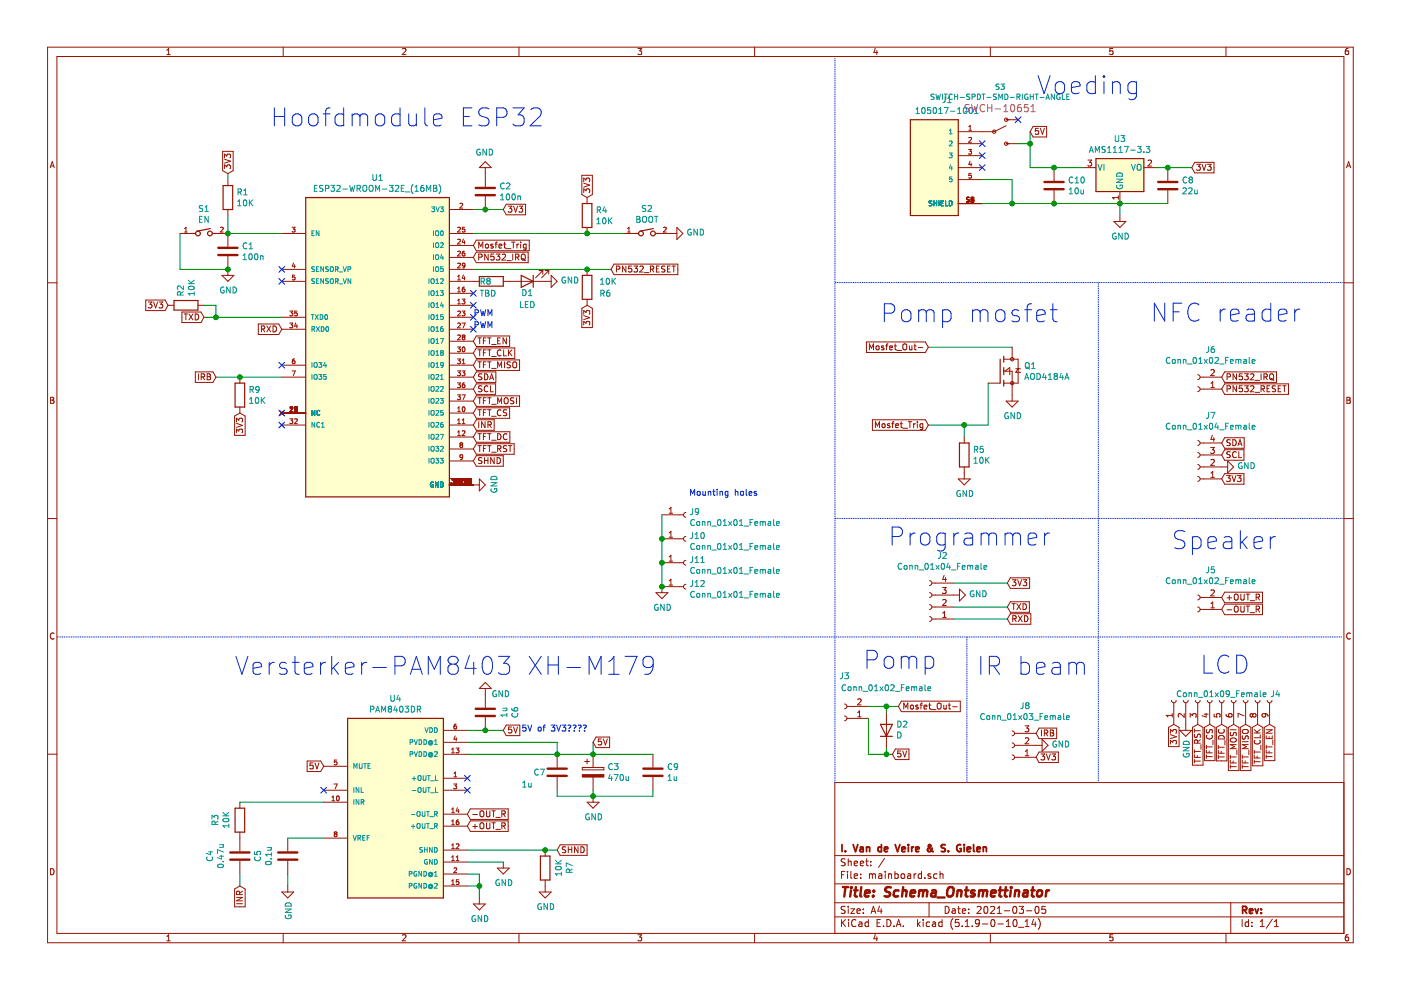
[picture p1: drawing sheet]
<svg xmlns="http://www.w3.org/2000/svg" width="297mm" height="210mm" viewBox="0 0 297 210" stroke-linecap="round" stroke-linejoin="round" font-family="sans-serif">
<path d="M.1 0h297v209.9h-297z" fill-rule="evenodd" fill="#fff" stroke="#fff" stroke-width=".21"/>
<g fill="none" stroke="#981200" stroke-width=".21">
<path d="M10.1 10h276.8v189.9h-276.8zM12.1 12h272.8v185.9h-272.8zM35.4 11.6h.7M35.4 10.6l.4-.3v1.3M60 10v2M85.3 10.4l.5-.1 .3 .3-.8 1h.8M110 10v2M135.3 10.3h.8l-.5 .5 .4 .1v.5l-.2 .2-.5-.2M160 10v2M185.6 10.2l-.3 .9h.8M185.9 10.7v.9M210 10v2"/>
<path d="M235.9 10.3h-.6v.6l.6-.1v.6l-.1 .2-.5-.2M259.9 10v2M285.9 10.3h-.4l-.2 .3-.1 .7 .3 .3 .4-.2v-.6h-.4l-.3 .2M10.6 35.6l.5-1.3 .4 1.3M10.7 35.2h.7M47.2 32.1h2.2v4.1l-1.1 .6-1.1-.6zM47.6 33.5v-.8l.5 .4 .1-.4h.5l.2 .2-.2 .6M47.6 35.7v-.7l.5 .4 .1-.4h.4l.3 .2-.2 .5M47.6 33.8l1.3 .4-1.3 .4M48.3 38.1v1.2M102.9 34.3l1.3 1.2h-2.6zM102.9 35.5v4.1"/>
<path d="M123.4 37.2h2.2v4.1l-1.1 .6-1.1-.6zM123.8 38.5v-.8l.4 .5 .2-.4h.5l.1 .2-.1 .5M123.8 38.8l1.2 .4-1.2 .5M203.2 30.5h5M203.2 33h5M203.2 35.5h5M203.2 38.1h5M205.4 31.7h.6l-.3 .4 .3 .1-.1 .4h-.5M205.4 27.6h.6M205.4 26.9l.3-.3v1M205.4 29.2l.4-.1 .2 .3-.6 .8h.6M205.7 34.2l-.3 .7h.6"/>
<path d="M205.9 34.5v.7M205.9 36.8h-.4l-.1 .4h.5v.5h-.5M213.3 26.7l-2.5 1.2h-7.6M213.3 30.5h2.6M213.3 25.4h2.6M219 26.8h2.9v2.2h-2.9l-.6-1.1zM220.2 27.2h-.7v.6l.5-.1 .2 .2v.4l-.2 .2-.5-.1M220.6 27.2l.4 1.3 .4-1.3M223.5 35.5v2.8M229.8 35.5h2.6M230.7 33.9h.7l-.4 .5 .4 .1v.5l-.2 .2-.5-.1M242.5 35.5h2.6"/>
<path d="M243.4 34.1l.5-.2 .2 .4-.7 .9h.7M247.6 35.5v2.8M253.3 34.4h4.1v2.3h-4.1l-.6-1.2zM253.7 34.8h.8l-.4 .5 .3 .1 .1 .5-.3 .2-.5-.1M254.9 34.8l.4 1.3 .4-1.3M256 34.8h.8l-.4 .5 .3 .1v.6l-.1 .1-.6-.1M285.5 35.6l.4-1.3 .5 1.3M285.6 35.2h.6M10.1 60h2M38.2 49.5h2.5M39.1 49.2h.6M39.1 48.5l.3-.3v1"/>
<path d="M45.8 49.5h2.5v2.8M46.7 48.3l.4-.1 .2 .3-.6 .7h.6M47 58.4h2.6l-1.3 1.3zM48.3 44.4v1.3M48.3 54.3v4.1M59.7 49.5h5.1M59.7 57.1h5.1M59.7 59.7h5.1M61.9 48.2h.7l-.4 .4 .4 .1-.1 .4h-.6M62.2 55.7l-.2 .8h.6M62.5 56.1v.7M62.5 58.3h-.5v.5h.5v.5h-.5"/>
<path d="M95.3 44.4h5.1M95.3 49.5h5.1M95.3 57.1h5.1M95.3 59.7h6.3M95.3 52h5.1M95.3 54.6h5.1M97 58.6l.3-.3v1.1M97 48.3l.4-.1 .2 .3-.6 .7h.6M97 50.8l.4-.1 .2 .3-.6 .7h.6M97 53.3h.4l.2 .2-.6 .8h.6M97 55.9l.4-.1 .2 .3-.6 .7h.6M97 59.4h.6"/>
<path d="M97.5 43.2l.4-.1 .2 .3-.6 .7h.6M98.3 58.3l-.3 .7h.6M98.3 50.7l-.3 .7h.6M98.5 53.3a.4 .4 0 0 0-.5 .4l.1 .5h.4v-.5l-.3-.1-.2 .2M98.5 51.1v.6M98.5 58.7v.7M98.5 48.2h-.5v.5l.5-.1v.5h-.5M98.6 56.2l-.2 .2-.4-.1v-.4l.4-.1 .2 .2-.1 .6-.4 .2M101 53.5h11v2.2h-11l-.6-1.1zM101 50.9h11.2v2.3h-11.2l-.6-1.2zM101.5 54.5l.7-.1v-.4l-.7-.1v1.2M101.5 52.6v-1.3l.4 .9 .5-.9v1.3"/>
<path d="M102.9 41.6v2.8M103 51.8l.5 .1v.6l-.3 .1-.3-.2zM103.5 53.9v1.2l-.7-1.2v1.2M104.5 51.8h-.3l-.2 .1 .1 .2 .4 .1v.3h-.5M104.7 53.9h-.6l-.1 .6 .2-.1 .5 .1v.5l-.2 .1-.5-.1M105 51.8h.4M105.2 53.9h.8l-.4 .5 .3 .1 .1 .4-.3 .2-.5-.1M105.4 51.3l-.3 .2v1.1M105.8 52.2l.6-.1-.1-.3h-.3l-.2 .1 .1 .6h.4M106.5 54l.5-.1 .2 .3-.8 .9h.8M106.7 59.7h10.2M106.8 51.8h.5"/>
<path d="M107 51.3v1.1l.3 .2M107.3 43.3h4.1v2.2h-4.1l-.6-1.1zM107.4 52.7h.9M107.4 55.3h1M107.7 43.7h.8l-.4 .5 .4 .1v.5l-.2 .2-.6-.1M108.5 51.3h.7M108.7 53.9v1.2M108.8 51.3v1.3M108.9 43.7l.4 1.3 .4-1.3M109.3 54.5l.7-.1v-.4l-.7-.1v1.2M109.6 54.5l.4 .6M109.6 51.8v.8"/>
<path d="M110 51.8l-.4 .2M110 43.7h.8l-.4 .5 .4 .1v.6l-.2 .1-.6-.1M110.4 51.3v.2M110.4 51.8v.8M110.6 54l.2-.1h.4a.78 .78 0 0 1-.1 1.2l-.5-.1zM110.8 54.8l.6 .5M111.6 52.5h-.6l.1-.7h.5v1l-.3 .2h-.3M114.3 57.4h.8M115.1 57.4l-1.5 1.5M115.1 57.4v.7M115.6 57.4h.8M116.4 57.4l-1.6 1.5"/>
<path d="M116.4 57.4v.7M116.9 58.4l1.2 1.3-1.2 1.2zM123.8 40.8v-.8l.4 .5 .2-.4 .4-.1 .2 .3-.1 .5M124.5 41.9v1.3M124.5 48.2v1.3M124.5 57.1v1.3M130.2 56h13.5v2.2h-13.5l-.6-1.1zM130.7 57.1l.7-.1v-.5l-.7-.1v1.3M132.1 49.5h2.5M132.7 56.4v1.3l-.7-1.3v1.3M133.1 49.2h.5M133.1 48.5l.3-.3v1"/>
<path d="M133.9 56.4h-.6l-.1 .6 .2-.1 .5 .1v.5l-.2 .2-.5-.2M134.4 56.4h.8l-.4 .5 .3 .1 .1 .4-.3 .3-.5-.2M135.7 56.5l.5-.1 .2 .4-.8 .9h.8M136.6 57.8h1M137.9 57.1l.6-.1 .1-.5-.7-.1v1.3M138.2 57.1l.4 .6M139.2 57h.4M139.7 49.5h3.8M139.8 56.4h-.6v1.3h.6M140.7 48.3l.4-.1 .2 .3-.7 .7h.7M141 56.5l-.5-.1-.2 .1 .1 .5 .5 .2 .1 .2-.3 .3-.4-.1M141.5 57h.4"/>
<path d="M142.1 56.4h-.6v1.3h.6M142.5 56.4h.7M142.9 56.4v1.3M143.5 48.2l1.3 1.3-1.3 1.3zM203.2 43.2h5M205.5 41.9h-.5a.42 .42 0 0 0 .5 .5l-.1 .4h-.5M205.8 41.8h.7l-.4 .4M205.8 42.7l.1 .1M205.9 42.8l.1 .1M205.9 42.7l.1 .1M205.9 41.8v.5h.1M205.9 42.3v.1"/>
<path d="M206 41.8l-.1 .1M206 42.2l.5 .2-.2 .5M206.1 42.2l-.2 .1M206.1 41.8l-.2 .7h.6M206.2 41.8l-.3 .5v.3l.2 .3M206.2 41.8v1.1M206.2 41.8l-.3 .3M206.3 41.8l.2 .2-.1 .3-.6 .6h.7M206.4 42.2v.7M223.5 40.4v2.8M236.2 47h2.5l-1.3 1.2zM237.1 41.5v.7"/>
<path d="M237.1 41.9h-1.3l.4 .3M237.4 40.6v2.6M237.4 45.7v1.3M247.6 40.4v2.8M284.9 60h2M30.9 63.6h4.1l.6 1.1-.6 1.2h-4.1zM31.4 64h.8l-.4 .5 .3 .1 .1 .5-.2 .2-.6-.1M32.6 64l.4 1.3 .4-1.3M33.7 64h.8l-.4 .5 .4 .1v.6l-.2 .1-.6-.1M35.6 64.7h1.3M38.6 66.2h4l.6 1.1-.6 1.1h-4zM39.1 66.6h.7"/>
<path d="M39.4 66.6v1.2M40.1 66.6l.8 1.2M40.9 66.6l-.8 1.2M41.4 66.6a.64 .64 0 0 1 .7 .6 .64 .64 0 0 1-.7 .6zM41.4 78.8h3.7l.7 1.2-.7 1.1h-3.7zM42 64.7h1.2M42.1 79.3v1.2M42.7 79.9l.6-.1v-.4l-.6-.1v1.2M43 79.9l.4 .6M43.9 79.3h.5l.2 .2-.2 .4 .3 .2-.2 .4h-.6zM43.9 79.9h.5M50.9 80v1.2"/>
<path d="M54.8 68.7h4.3l.6 1.1-.6 1.1h-4.3zM55.4 69.8l.6-.1 .1-.5-.7-.1v1.3M55.7 69.8l.4 .6M56.6 69.1l.8 1.3M57.4 69.1l-.8 1.3M57.9 69.1a.64 .64 0 0 1 .7 .6 .64 .64 0 0 1-.7 .7zM59.7 77.4h5.1M59.7 80h5.1M59.7 67.3h5.1M59.7 69.8h5.1M61.4 66h.7l-.4 .3 .4 .2-.1 .4h-.6M61.4 68.5h.7l-.4 .4 .4 .1-.1 .4h-.6"/>
<path d="M61.9 78.6h.7l-.4 1.1M62.5 76.1a.4 .4 0 0 0-.5 .4l.1 .6 .4-.1v-.5h-.3l-.2 .2M62.7 68.4l-.2 .8h.6M62.9 68.8v.7M63 66h-.5v.4h.4l.1 .5h-.5M95.3 77.4h5.1M95.3 80h5.1M95.3 64.7h5.1M95.3 62.2h5.1M95.3 67.3h5.1M95.3 69.8h5.1M95.3 72.3h5.1"/>
<path d="M95.3 74.9h5.1M97 73.6h.6l-.3 .3 .3 .2v.4h-.6M97 76.1h.6l-.3 .4 .3 .2v.3h-.6M97 78.6h.6l-.3 .4 .3 .2v.4h-.6M97 61.2l.3-.3v1M97 63.7l.3-.3v1M97 66h.4l.2 .2-.6 .8h.6M97 68.6l.4-.1 .2 .3-.6 .7h.6M97 71.1l.4-.1 .2 .3-.6 .7h.6M97 64.4h.6M97 61.9h.6M97.9 63.4h.7l-.3 .4 .3 .2-.1 .3h-.6"/>
<path d="M97.9 66h.7l-.3 .3 .3 .2-.1 .4h-.6M97.9 78.6h.7l-.3 .4 .3 .2-.1 .4h-.6M97.9 68.5h.7l-.4 1M98 77.1h.6M98 76.4l.3-.3v1M98.1 73.6h.2a.49 .49 0 0 1 .3 .5 .49 .49 0 0 1-.5 .4l-.1-.3zM98.2 71.5l-.2-.2 .2-.3 .4 .2-.2 .3M98.2 71.5l-.2 .1 .2 .4 .4-.2-.2-.3M98.2 71.5h.2M98.5 60.9a.4 .4 0 0 0-.5 .4l.1 .5h.4v-.5h-.3l-.2 .1M101 78.8h4.1v2.3h-4.1l-.6-1.1zM101 76.3h9.2v2.2h-9.2l-.6-1.1z"/>
<path d="M101 73.8h8.1v2.2h-8.1l-.6-1.1zM101 71.2h7v2.3h-7l-.6-1.2zM101.3 76.7h.8M101.3 74.2h.8M101.3 71.6h.8M101.7 71.6v1.3M101.7 74.2v1.2M101.7 76.7v1.3M102.2 79.3h-.5l-.2 .1v.3l.6 .3 .1 .3-.3 .2h-.5M102.5 77.3h.4M102.5 74.8h.4M102.5 72.2h.4"/>
<path d="M102.7 79.3a.64 .64 0 0 1 .8 .6 .64 .64 0 0 1-.8 .6zM103.1 76.7h-.6v1.3M103.1 71.6h-.6v1.3M103.1 74.2h-.6v1.2M103.4 76.7h.7M103.4 74.2h.7M103.4 71.6h.7M103.8 71.6v1.3M103.8 74.2v1.2M103.8 76.7v1.3M104.2 78.1h1M104.2 75.6h1"/>
<path d="M104.2 73h1M105.5 78v-1.3l.4 .9 .4-.9v1.3M105.5 72.2h.4M106.1 71.6h-.6v1.3h.6M106.2 74.3a.56 .56 0 0 0-.8 .5 .56 .56 0 0 0 .8 .5M106.8 74.2v1.2h.6M107 76.7v1.3M107.4 71.6v1.3l-.7-1.3v1.3M107.8 74.2v1.2M108 74.7l.5 .7M108.2 76.8l-.5-.1-.1 .1v.5l.5 .2 .1 .3-.2 .2-.5-.1M108.5 74.2l-.7 .7"/>
<path d="M108.8 76.9l.2-.2a.44 .44 0 0 1 .5 .4v.7l-.5 .2-.2-.2zM123.4 65.4l1.1-.7 1.1 .7v4.1h-2.2zM123.8 66.6v-.8l.4 .5 .2-.4h.5l.1 .2-.1 .5M123.8 68.9v-.8l.4 .4 .2-.3h.6l-.1 .7M123.8 66.9l1.2 .4-1.2 .5M124.5 63.5v1.2M183.7 72.5h12.5l.6 1.1-.6 1.1h-12.5zM184.3 74.2v-1.3l.5 .9 .4-.9v1.3M185.9 73.4l.4 .1v.6l-.3 .1-.3-.3zM187.4 73.4l-.3-.1-.2 .2v.2l.5 .1v.3h-.5M187.8 73.3h.5M188.3 72.9l-.3 .2v1.1"/>
<path d="M188.6 73.7l.6-.1v-.2l-.4-.1-.2 .2 .1 .6h.5M189.6 73.3h.5M189.8 72.9v1.1l.3 .2M190.2 74.3h1M191.5 73.1l.2-.2a.44 .44 0 0 1 .6 .4l-.1 .7-.5 .2-.2-.2zM192.8 73.3l.1 .8 .4-.1M193.3 73.3v.9M193.8 73.3h.5M194 72.9v1.1l.3 .2M194.7 73.7h1M212.8 78.7h1.8v6.3M212.8 76.2h3.1v5h-3.1"/>
<path d="M213.1 78.7l1-.8v1.6M214.6 73.6v2.6M215.4 78.2h1M215.9 78.2l-.5 .7h1M253.9 79.5a.51 .51 0 0 1 .5 .5 .51 .51 0 0 1-.5 .5M254.4 80h4.6M256.7 78.5l.5-.1 .3 .3-.8 .9h.8M259.7 78.8h10.9v2.3h-10.9l-.7-1.1zM260.2 79.9l.6-.1v-.4l-.6-.1v1.2M262.2 79.3v1.2l-.8-1.2v1.2M263.4 79.3h-.6l-.1 .6 .2-.2 .5 .2v.5l-.2 .1-.5-.1M263.9 79.3h.8l-.5 .4 .4 .2 .1 .4-.3 .2-.5-.1"/>
<path d="M265.1 79.4l.5-.1 .2 .3-.7 .9h.7M267.4 79.3v1.2M268 79.9l.6-.1v-.4l-.6-.1v1.2M268.3 79.9l.4 .6M269.2 79.4l.3-.1h.3a.78 .78 0 0 1-.1 1.2l-.5-.2zM10.7 84.2h.5l.2 .3-.2 .3 .3 .3-.3 .4h-.5zM10.7 84.8h.5M49.7 88.2l1.2-.6 1.1 .6v4.1h-2.3zM50.1 89.5v-.8l.5 .4 .2-.4h.5l.1 .2-.1 .6M50.1 91.7v-.7l.5 .4 .2-.4h.5l.1 .2-.1 .5M50.1 89.8l1.3 .4-1.3 .4M50.9 86.3v1.3"/>
<path d="M59.4 87.2l.7 .8M59.4 89.7l.7 .8M59.7 87.6h5.1M59.7 90.1h5.1M60.1 87.2l-.7 .8M60.1 89.7l-.7 .8M61.4 88.8h.7l-.4 .4 .4 .2-.1 .3h-.6M61.5 86.3h.4l.2 .2-.7 .8h.7M61.5 86.5l.3-.2v1M62.4 86.3h.7l-.4 1M62.5 88.9l.3-.1 .2 .3-.6 .7h.6M62.5 86.5l.2 .2"/>
<path d="M62.5 86.5l.3-.2v.9M62.5 86.7v.1M62.5 86.8l.1 .4M62.5 86.8h.5M62.6 86.3l-.1 .3M62.6 86.3h-.1M62.7 86.7h.1M62.7 86.7l-.2 .1M62.7 86.3l-.2 .1v.7l.2 .2M62.8 86.3l.2 .1v.7l-.1 .1M62.8 86.7l.2 .1M62.9 87.2l-.1 .1"/>
<path d="M62.9 86.3l.1 .3M63 86.8l-.1 .4M63 86.5l-.6 .8h.6M63 86.5l-.2 .2M63 86.8l-.2 .4M63 86.7v.1M95.3 85h5.1M95.3 97.7h5.1M95.3 95.2h5.1M95.3 87.6h5.1M95.3 90.1h5.1M95.3 92.7h5.1"/>
<path d="M95.3 82.5h5.1M97 81.2h.6l-.3 .4 .3 .1v.4h-.6M97 83.7h.6l-.3 .4 .3 .2v.3h-.6M97 86.5l.3-.2v1M97 89.1l.3-.3v1M97 91.6l.3-.3v1.1M97 87.3h.6M97 89.8h.6M97 92.4h.6M97.7 94.3l-.2-.2 .2-.2 .4 .2-.2 .2M97.7 94.3l-.2 .2 .2 .4 .4-.2-.2-.4M97.7 94.3h.2"/>
<path d="M97.9 83.7h.7l-.4 1M98 91.4l.4-.1 .2 .3-.7 .8h.7M98 89.8h.6M98 89.1l.3-.3v1M98.1 86.3h.2a.49 .49 0 0 1 .3 .5 .49 .49 0 0 1-.5 .4l-.1-.3zM98.1 96.8l-.2 .2-.3-.1v-.4l.3-.1 .2 .2-.1 .6-.4 .2M98.5 81.2a.4 .4 0 0 0-.5 .4l.1 .5h.4v-.5h-.3l-.2 .1M101 96.6h5.7v2.3h-5.7l-.6-1.2zM101 81.4h4.1v2.2h-4.1l-.6-1.1zM101 86.5h7v2.2h-7l-.6-1.1zM101 83.9h9.2v2.3h-9.2l-.6-1.2zM101 89h3.8v2.2h-3.8l-.6-1.1z"/>
<path d="M101 91.5h7.1v2.3h-7.1l-.6-1.1zM101 94.1h8v2.2h-8l-.6-1.1zM101.3 86.9h.8M101.3 94.5h.8M101.3 84.3h.8M101.3 91.9h.8M101.5 89.4v1.3M101.7 84.3v1.3M101.7 86.9v1.2M101.7 91.9v1.3M101.7 94.5v1.3M102.2 97.1l-.5-.1-.2 .2v.3l.6 .3 .1 .3-.3 .2-.5-.1"/>
<path d="M102.2 81.9l-.5-.1-.2 .1v.4l.6 .2 .1 .3-.3 .3-.5-.1M102.5 84.9h.4M102.5 92.6h.4M102.5 95.1h.4M102.5 87.5h.4M102.7 97v1.3M102.7 97.6h.8M102.8 89.4v1.3l-.7-1.3v1.3M103.1 86.9h-.6v1.2M103.1 94.5h-.6v1.3M103.1 84.3h-.6v1.3M103.1 91.9h-.6v1.3"/>
<path d="M103.4 86.9h.7M103.4 94.5h.7M103.4 84.3h.7M103.4 91.9h.7M103.5 81.9a.56 .56 0 0 0-.8 .1 .56 .56 0 0 0 0 .8l.4 .3 .4-.2M103.5 90.1l.6-.1v-.5l-.6-.1v1.3M103.5 97v1.3M103.8 84.3v1.3M103.8 86.9v1.2M103.8 91.9v1.3M103.8 94.5v1.3M103.8 90.1l.4 .6"/>
<path d="M103.8 80.5l.4-1.2 .4 1.2M103.9 80.2h.6M104 81.8v1.3h.6M104.2 85.7h1M104.2 93.3h1M104.2 95.9h1M104.2 88.3h1M104.8 97v1.3l-.8-1.3v1.3M105.4 97a.64 .64 0 0 1 .7 .7 .64 .64 0 0 1-.7 .6zM105.5 91.9a.64 .64 0 0 1 .7 .7 .64 .64 0 0 1-.7 .6zM105.5 95.1l.7-.1v-.4l-.7-.1v1.3M105.5 85.6v-1.3l.4 .9 .4-.9v1.3"/>
<path d="M105.8 95.1l.4 .7M106.2 87a.56 .56 0 0 0-.8 .5 .56 .56 0 0 0 .8 .5M107 84.5l.2-.2a.45 .45 0 0 1 .5 .5v.6l-.5 .2-.3-.4zM107.4 94.6l-.4-.1-.2 .1v.4l.5 .2 .1 .3-.2 .3-.5-.1M107.4 86.9h-.4l-.2 .1v.4l.5 .2 .1 .3-.2 .2h-.5M107.5 92.1a.56 .56 0 0 0-.8 .5 .56 .56 0 0 0 .8 .5M107.8 94.5h.7M108.2 94.5v1.3M108.9 84.4l-.4-.1-.2 .2v.4l.5 .2 .1 .3-.2 .2-.5-.1M109.5 84.3v1.3M185 89h11.2l.6 1.1-.6 1.1h-11.2zM185.6 90.7v-1.3l.4 .9 .5-.9v1.3"/>
<path d="M187.1 89.9l.5 .1v.6l-.3 .1-.3-.3zM188.6 89.9l-.3-.1-.2 .2 .1 .2 .4 .1v.3h-.5M189.1 89.8h.4M189.5 89.4l-.3 .2v1.1M189.9 90.2l.6-.1v-.2l-.4-.1-.2 .2 .1 .6h.5M190.9 89.8h.5M191.1 89.4v1.1l.3 .2M191.5 90.8h.9M192.6 89.4h.7M192.9 89.4v1.3M193.7 89.8v.9M194.1 89.8l-.4 .3"/>
<path d="M194.5 89.4v.1M194.5 89.8v.9M195.7 89.9l-.4-.1-.3 .3 .2 .5h.5M195.7 89.8v1.1l-.3 .2-.3-.1M204.4 92.7v1.2M204.4 99v2.5M209.5 81.2h2.6M213.3 85h2.6l-1.3 1.3zM253.9 93.4a.51 .51 0 0 1 .5 .5 .51 .51 0 0 1-.5 .5M253.9 96a.51 .51 0 0 1 .5 .5 .51 .51 0 0 1-.5 .5M253.9 98.5a.51 .51 0 0 1 .5 .5 .51 .51 0 0 1-.5 .5M253.9 82a.51 .51 0 0 1 .5 .5 .51 .51 0 0 1-.5 .5"/>
<path d="M254.4 82.5h4.6M254.4 93.9h4.6M254.4 96.5h4.6M254.4 99h5.9M256.7 94.9h.8l-.5 .4 .4 .2 .1 .4-.3 .2-.5-.1M256.7 97.5l.5-.1 .3 .4-.8 .9h.8M256.7 81.3l.4-.4v1.3M256.7 82.2h.8M257 92.3l-.3 .9h.8M257.3 92.8v.8M259.7 95.3h4v2.3h-4l-.7-1.1zM259.7 81.4h13.5v2.2h-13.5l-.7-1.1z"/>
<path d="M259.7 92.8h4.1v2.2h-4.1l-.7-1.1zM260.2 82.5l.6-.1v-.5l-.6-.1v1.3M260.3 97.7l1.3 1.3-1.3 1.3zM260.8 95.8h-.4l-.2 .1v.3l.5 .3 .1 .3-.2 .2h-.5M260.8 93.3l-.4-.1-.2 .1v.4l.5 .3 .1 .3-.2 .2-.5-.1M261.4 93.2a.64 .64 0 0 1 .7 .7 .64 .64 0 0 1-.7 .6zM262.1 95.9a.56 .56 0 0 0-.7 .1 .56 .56 0 0 0 0 .7l.3 .3 .4-.1M262.2 81.8v1.3l-.8-1.3v1.3M262.5 94.5l.4-1.3 .4 1.3M262.6 94.1h.6M262.6 95.8v1.2h.7M263.4 81.8h-.6l-.1 .6 .2-.1 .5 .1v.5l-.2 .2-.5-.2"/>
<path d="M263.9 81.8h.8l-.5 .5 .4 .1 .1 .4-.3 .3-.5-.2M265.1 81.9l.5-.1 .2 .3-.7 1h.7M266.1 80.7h1M266.1 83.2h1M267.4 82.5l.6-.1v-.5l-.6-.1v1.3M267.7 82.5l.4 .6M268.6 82.4h.4M269.2 81.8h-.6v1.3h.6M269.4 80.2l.7 .5M270.4 81.9l-.4-.1-.2 .1v.5l.6 .2v.2l-.2 .3-.5-.1M271 82.4h.4M271.6 81.8h-.6v1.3h.6"/>
<path d="M272 81.8h.7M272.3 81.8v1.3M285.6 84.2h.4l.3 .3-.3 .3 .3 .3-.2 .4h-.5zM285.6 84.8h.4M10.1 109.9h2M95.3 102.8h6.3M95.6 102.4l.6 .1M95.6 101.5h1.2l-.4 .4h.3M96.1 102.4l.1 .1M96.3 101.5l-.4 .4 .4 .2-.1 .4M96.7 101.9l.1 .2M96.7 101.9l.1-.4h.8l-.3 .4 .3 .2v.3"/>
<path d="M96.8 102.1l-.1 .4h-.5M97 102.4v.1M97 102.5h-.2M97 102.5h2.9M97 102.5h.1M97 101.5l.2 .1M97.2 102v.1M97.2 102l-.4 .1M97.2 101.6v.4M97.2 101.6v.5M97.2 101.5v.1M97.2 102.1l-.2 .4"/>
<path d="M97.2 101.9v.1M97.3 101.5v1M97.3 101.5l-.3 .3M97.3 101.5h-.1M97.4 102.6h1.3M97.5 101.8l.3-.3v1M97.5 101.5l.2 .2-.1 .7M97.6 102.4l-.2 .1M97.7 101.9l-.2 .2h-.3M98 102.4l.1 .1M98.2 101.5l-.2 .2 .2 .2M98.2 101.9l-.2 .2 .2 .4"/>
<path d="M98.2 101.9h.2M98.4 101.8l.3-.3v1M98.4 101.5l.2 .2-.2 .2M98.4 101.9l.1 .1M98.5 102l.1 .3-.2 .2M98.5 101.5l-.1 .1M98.6 102.1l-.2-.2-.4 .1v-.5h2l-.5 1M98.8 101.5h.1M98.9 101.7l.2 .2M98.9 101.5v.1M98.9 101.6l.1 .9M98.9 102l.4 .1"/>
<path d="M98.9 101.5v.5M98.9 101.9l-.6 .6M98.9 101.6v.3M99 101.9l-.1 .2M99 101.9h.3M99.1 101.9l-.2 .1M99.1 101.9h.2M99.1 101.5l-.2 .1M99.1 101.9h-.2M99.1 101.4l-.2 .8h1.1M99.2 101.5l-.3 .3M99.2 101.5l-.3 .2v.3"/>
<path d="M99.2 101.5v1l.1-.1M99.3 101.5h.1M99.3 101.9v.1M99.3 102.4v.1M99.3 102.5h.1M99.3 102.4l.3 .1M99.3 101.5l.1 .9M99.3 101.9l.1 .1M99.3 102h.1M99.3 102l.1-.1v.1M99.3 102.3l.1 .1M99.3 101.7l.1 .1"/>
<path d="M99.4 101.9h.3l.2 .2-.1 .4M99.4 102l.5 .1M99.4 101.9l-.6 .6M99.4 102v.1M99.4 102.4l-.1 .1M99.4 102l.1 .5M99.4 101.8l-.1 .1M99.4 102l-.1 .1M99.4 101.7l-.1 .2M99.4 101.5l-.1 .5M99.4 102.4v.1M99.4 101.8v.1"/>
<path d="M99.4 101.5l-.3 .4M99.4 101.7v.1M99.4 101.7l-.1 .1M99.4 102.1l-.1 .3M99.5 101.5l-.4 1-.3-.1 .2 .1M99.5 101.6l-.1 .1M99.5 101.9l-.1 .1M99.5 101.5l-.2 .1M99.6 101.4l-.3 .8M99.6 101.5l-.3 .2v.8l.6-.6M99.6 101.5l-.2 .2M99.6 101.5v1l.3-.2"/>
<path d="M99.7 101.5l.2 .1M99.7 101.5h.2M99.9 101.6v.3M99.9 101.5v.1M99.9 101.9v.1M99.9 101.8v.7M99.9 101.6v.7l-.2 .2M99.9 102v.1M99.9 101.7l-.2 .2-.3-.1M99.9 101.8v.1M99.9 101.5l-.3 .4M101.6 101.5l1.3 1.3-1.3 1.3z"/>
<path d="M140.3 119.3h4.6M140.3 114.2h4.6M140.3 109.2h4.6M141.9 107.9l.3-.3v1.2M141.9 113l.3-.4v1.3M141.9 118.1l.3-.4v1.3M141.9 119h.7M141.9 113.9h.7M141.9 108.8h.7M145.4 118.8a.51 .51 0 0 0-.5 .5 .51 .51 0 0 0 .5 .5M145.4 113.7a.51 .51 0 0 0-.5 .5 .51 .51 0 0 0 .5 .5M145.4 108.7a.51 .51 0 0 0-.5 .5 .51 .51 0 0 0 .5 .5"/>
<path d="M203.2 101.5h2.5l-1.3 1.3zM253.9 101a.51 .51 0 0 1 .5 .5 .51 .51 0 0 1-.5 .6M254.4 101.5h4.6M256.7 101.2h.8M256.7 100.3l.4-.4v1.3M259.7 100.4h4v2.3h-4l-.7-1.2zM260.1 100.8h.7l-.4 .5 .4 .1v.5l-.2 .2-.5-.1M261.2 100.8l.4 1.3 .4-1.3M262.3 100.8h.8l-.4 .5 .4 .1v.6l-.2 .1-.6-.1M284.9 109.9h2M11.5 134.3a.58 .58 0 0 0-.8 .5 .58 .58 0 0 0 .8 .6M139.1 125.7h2.5l-1.3 1.2z"/>
<path d="M141.9 124.1h.7M141.9 123.1l.3-.3v1.3M144.9 124.4h-4.6v1.3M145.4 123.9a.51 .51 0 0 0-.5 .5 .51 .51 0 0 0 .5 .5M197.1 123.1a.51 .51 0 0 1 .5 .5 .51 .51 0 0 1-.5 .5M197.1 125.7a.51 .51 0 0 1 .5 .5 .51 .51 0 0 1-.5 .5M197.1 128.2a.51 .51 0 0 1 .5 .5 .51 .51 0 0 1-.5 .5M197.1 130.7a.51 .51 0 0 1 .5 .5 .51 .51 0 0 1-.5 .6M197.6 126.2h5.8M197.6 123.6h4.6M197.6 128.7h4.6M197.6 131.2h4.6"/>
<path d="M199.8 124.6h.8l-.4 .4 .3 .2 .1 .4-.2 .2-.6-.1M199.9 130.9h.7M199.9 130l.4-.4v1.3M199.9 127.2l.5-.1 .2 .4-.8 .9h.8M200.2 122l-.3 .9h.8M200.5 122.5v.8M203.4 124.9l1.3 1.3-1.3 1.2zM214.2 127.6h4v2.2h-4l-.6-1.1zM214.2 122.5h4.1v2.2h-4.1l-.6-1.1zM214.2 130.1h4.4v2.3h-4.4l-.6-1.2zM214.5 128h.8M214.6 122.9h.8l-.4 .5 .3 .1 .1 .5-.2 .2-.6-.1"/>
<path d="M214.7 131.2l.7-.1v-.4l-.7-.2v1.3M214.9 128v1.3M215 131.2l.5 .6M215.6 128l.8 1.3M215.8 122.9l.4 1.3 .4-1.3M215.9 130.5l.8 1.3M216.4 128l-.8 1.3M216.7 130.5l-.8 1.3M216.9 128a.64 .64 0 0 1 .7 .6 .64 .64 0 0 1-.7 .7zM216.9 122.9h.8l-.4 .5 .3 .1v.6l-.1 .1-.6-.1M217.2 130.5a.64 .64 0 0 1 .7 .7 .64 .64 0 0 1-.7 .6zM253.9 126.2a.51 .51 0 0 1 .5 .5 .51 .51 0 0 1-.5 .5"/>
<path d="M253.9 128.7a.51 .51 0 0 1 .5 .5 .51 .51 0 0 1-.5 .5M254.4 126.7h4.6M254.4 129.2h4.6M256.7 128l.4-.4v1.3M256.7 125.2l.5-.1 .3 .3-.8 .9h.8M256.7 128.9h.8M259.7 128.1h8v2.2h-8l-.7-1.1zM259.7 125.6h8v2.2h-8l-.7-1.1zM260.2 129.3h1M260.2 126.8h1M260.6 126.3v.9M261.7 128.7l.3-.2a.44 .44 0 0 1 .5 .4v.7l-.5 .2-.3-.2z"/>
<path d="M261.7 126.1l.3-.1a.44 .44 0 0 1 .5 .4v.7l-.5 .1-.3-.1zM263.1 126v1l.2 .2h.4l.1-.2v-1M263.1 128.5v1l.2 .3 .4-.1 .1-.2v-1M264.2 128.5h.8M264.2 126h.8M264.6 126v1.2M264.6 128.5v1.3M265.1 129.9h.9M265.1 127.4h.9M266.3 129.2l.6-.1 .2-.2-.1-.3-.7-.1v1.3M266.3 126.6h.6l.2-.2-.1-.3-.7-.1v1.2M266.6 129.2l.5 .6"/>
<path d="M266.6 126.6l.5 .6M286.3 134.3a.58 .58 0 0 0-.8 .5 .58 .58 0 0 0 .8 .6M10.1 159.9h2M94 159.9h5.1M94 154.9h5.1M94 157.4h5.1M95.8 158.9l.2-.3v1M95.8 159.6h.5M96.5 156l-.3 .7h.7M96.7 158.6h.6l-.3 .4 .3 .2v.3h-.6M96.7 156.4v.7M96.7 153.5a.4 .4 0 0 0-.5 .5l.1 .5 .5-.1-.1-.4-.3-.1-.2 .2"/>
<path d="M101.6 146l1.3-1.3 1.3 1.3zM102.9 146v4M102.9 152.1v2.8M107.3 153.7h2.9v2.3h-2.9l-.6-1.1zM108.5 154.1h-.7v.7l.5-.2 .2 .3v.3l-.2 .2-.5-.1M108.9 154.1l.4 1.3 .4-1.3M118.1 159.9v2.8M125.7 159.9v2.8M126.4 156.3h2.8v2.2h-2.8l-.7-1.1zM127.5 156.7h-.6l-.1 .6 .5-.1 .3 .2v.3l-.3 .2-.5-.1M127.9 156.7l.5 1.2 .4-1.2M138.4 159.9v2.8"/>
<path d="M179.1 149.3a.51 .51 0 0 1 .5 .5 .51 .51 0 0 1-.5 .5M179.1 151.8a.51 .51 0 0 1 .5 .5 .51 .51 0 0 1-.5 .5M179.6 149.8h4.5M179.6 152.3h4.5M181.8 152h.8M181.8 151.1l.4-.4v1.3M181.8 148.3l.5-.1 .3 .3-.8 .9h.8M187.9 151v7.7M189.8 158.8h2.9v2.2h-2.9l-.6-1.1zM191 159.2h-.6l-.1 .6 .5-.1 .2 .3v.3l-.2 .2-.5-.1M191.1 148.7h12.5v2.2h-12.5l-.6-1.1zM191.4 159.2l.4 1.3 .4-1.3"/>
<path d="M191.6 150.3v-1.2l.5 .9 .4-.9v1.2M193.1 149.5l.5 .1v.7h-.3l-.3-.2zM194.6 149.5h-.2l-.2 .2v.2l.4 .1v.3h-.4M195.1 149.5h.5M195.6 149.1l-.4 .1v1.1M195.9 149.9l.6-.1v-.3h-.4l-.2 .2 .1 .6h.5M196.9 149.5h.5M197.1 149.1v1.1l.3 .1M197.5 150.5h.9M198.8 149.2l.2-.1a.44 .44 0 0 1 .5 .4v.7l-.5 .1-.2-.1zM200.1 149.5v.8l.5-.1M200.6 149.5v.8"/>
<path d="M201.1 149.5h.4M201.2 149.1v1.1l.3 .1M202 149.9h.9M214.6 155a.51 .51 0 0 1 .5 .5 .51 .51 0 0 1-.5 .5M214.6 157.5a.51 .51 0 0 1 .5 .5 .51 .51 0 0 1-.5 .5M215.1 158h5.8M215.1 155.5h4.6M217.3 153.9h.8l-.4 .5 .3 .1 .1 .4-.2 .3-.6-.2M217.4 159.3l.4-.3v1.2M217.4 156.6l.5-.2 .2 .4-.8 .9h.8M220.3 154.4h3.7v2.2h-3.7l-.6-1.1zM220.3 159.4h4.1v2.3h-4.1l-.6-1.1z"/>
<path d="M220.7 159.9h.8l-.4 .4 .3 .2 .1 .4-.3 .2-.5-.1M220.8 154.8v1.2M220.9 156.8l1.3 1.2-1.3 1.3zM221.4 155.4h.6l.2-.2-.1-.3-.7-.1v1.2M221.7 155.4l.5 .6M221.9 159.9l.4 1.2 .4-1.2M222.7 155.4h.4M222.7 154.8l.6 .1 .1 .2-.3 .3 .3 .2-.1 .4h-.6zM223 159.9h.8l-.4 .4 .3 .2v.5l-.1 .1-.6-.1M247.7 154.2l1.2-.6 1.1 .6v4.1h-2.3zM248.2 157.7v-.7l.4 .4 .2-.4h.5l.1 .2-.1 .5M248.2 155.5v-.8l.4 .4 .2-.4h.5l.1 .2-.1 .6"/>
<path d="M248.2 155.8l1.2 .4-1.2 .4M248.4 148.5a.51 .51 0 0 0 .5 .5 .51 .51 0 0 0 .5-.5M248.5 151.3v.7M248.5 151.7h-1.2l.3 .3M248.9 149v4.6M250.1 154.9h2.6l-1.3 1.2zM250.9 148.5a.51 .51 0 0 0 .5 .5 .51 .51 0 0 0 .5-.5M251.1 151.3v.8l-.9-.8-.4 .3 .1 .4M251.4 149v5.9M252.3 152.1v-.8l.5 .4 .2-.3 .4-.1 .2 .3-.1 .5M252.8 154.2l1.1-.6 1.2 .6v8h-2.3zM253.2 154.5v.8"/>
<path d="M253.2 159v.7M253.2 159.3h1.3M253.2 154.9h1.3M253.3 155.6l-.1 .5 .2 .2 .4-.1 .2-.4 .3-.2 .2 .3-.1 .5M253.4 148.5a.51 .51 0 0 0 .5 .5 .51 .51 0 0 0 .5-.5M253.9 157.6l-.1-.7h-.4l-.2 .7h1.3M253.9 149v4.6M254.5 156.9l-.6 .4M254.6 157.9v.9M255.3 151.4h.8M255.4 154.2l1.1-.6 1.1 .6v7.1h-2.2zM255.7 151.2v.8l-.9-.3"/>
<path d="M255.8 159v.6h1.2M255.8 158v.7M255.8 158.4h1.2M255.8 154.7v.5l.2 .2 .3-.1 .3-.6h.3l.1 .7M255.9 155.9a.56 .56 0 0 0 .5 .8 .56 .56 0 0 0 .5-.8M256 148.5a.51 .51 0 0 0 .5 .5 .51 .51 0 0 0 .5-.5M256.4 159.2v.4M256.5 149v4.6M257.2 156.9v1M257.4 151.4v.6h.6l-.1-.4 .3-.3h.3l.2 .3-.1 .4M257.9 154.2l1.1-.6 1.1 .6v7.1h-2.2zM258.3 158.1v.7"/>
<path d="M258.3 159.1v.6h1.3M258.3 158.4h1.3M258.4 154.7a.56 .56 0 0 0 .5 .8 .56 .56 0 0 0 .5-.8M258.5 156.1a.66 .66 0 0 1 .8-.1 .66 .66 0 0 1 .3 .7h-1.3zM258.5 148.5a.51 .51 0 0 0 .5 .5 .51 .51 0 0 0 .5-.5M258.9 159.3v.4M259 149v4.6M259.7 157v.9M260 151.4l.1 .5 .4 .1 .7-.1v-.5l-.2-.1-.5 .1-.1 .4 .3 .2M260.4 154.2l1.2-.6 1.1 .6v9.2h-2.3zM260.8 154.7h1.3M260.9 155.3l-.1 .5 .2 .1h.4l.2-.6h.3l.2 .2v.5"/>
<path d="M261 156.6a.84 .84 0 0 1 1.1 .2l-.2 .5h-.6a.45 .45 0 0 1-.5-.5zM261 148.5a.51 .51 0 0 0 .6 .5 .51 .51 0 0 0 .5-.5M261.6 149v4.6M262.1 157.9h-1.3l1 .4-1 .4h1.3M262.2 159v1M263 154.2l1.1-.6 1.1 .6v9.2h-2.2zM263.4 157.3h1.3M263.5 156l-.1 .5 .1 .2h.4l.2-.6 .3-.1 .3 .2-.1 .5M263.6 154.7h.9l.2 .3-.2 .5h-.7a.44 .44 0 0 1-.4-.5zM263.6 148.5a.51 .51 0 0 0 .5 .5 .51 .51 0 0 0 .5-.5M263.8 151.8l-1.3-.6v.9M264.1 149v4.6"/>
<path d="M264.7 157.9h-1.3l.9 .4-.9 .4h1.3M264.8 159v1M265.5 154.2l1.1-.6 1.2 .6v8.2h-2.3zM265.6 151.6l-.3-.3-.3 .3v.2l.3 .2 .3-.2M265.6 151.6l.2-.3h.3l.2 .3v.3l-.2 .1h-.3l-.2-.2M265.6 151.6v.2M265.9 155.4h1.3M265.9 159.1v.7M265.9 159.4h1.3M265.9 154.7l.8 .7M266.1 157a.55 .55 0 0 0 0 .7 .55 .55 0 0 0 .8 0l.3-.4-.1-.3M266.1 148.5a.51 .51 0 0 0 .5 .5 .51 .51 0 0 0 .5-.5"/>
<path d="M266.6 149v4.6M267.2 155.8v.6h-1.3M267.2 154.7l-.7 .5M267.3 158v1M268.1 154.2l1.1-.6 1.1 .6v7.1h-2.2zM268.1 151.3l.3 .3-.1 .3-.2 .1h-.4l-.1-.4 .2-.3 .9 .2 .1 .4M268.5 154.7h1.2l-1.2 .8h1.2M268.5 159v.6h1.2M268.5 158.4h1.2M268.5 156v.6h1.2v-.6M268.5 158v.7M268.7 148.5a.51 .51 0 0 0 .5 .5 .51 .51 0 0 0 .5-.5"/>
<path d="M269.1 156.2v.4M269.1 159.2v.4M269.2 149v4.6M269.9 156.9v1M284.9 159.9h2M50.9 170.1v1.3M50.9 176.4v4.1M61 177.7v2.8M65.1 161.4h2.9l.6 1.1-.6 1.1h-2.9zM66.4 161.8h-.6l-.1 .6 .2-.2 .5 .2v.5l-.2 .1-.5-.1M66.8 161.8l.4 1.2 .4-1.2M68.6 170.1h5.1"/>
<path d="M68.6 167.5h5.1M68.6 162.5h5.1M68.6 177.7h5.1M70.4 169.8h.6M70.4 169l.3-.2v1M70.8 166.2h.7l-.4 1M71.1 176.8l-.2-.2 .2-.2 .3 .2-.2 .2M71.1 176.8l-.2 .2 .2 .4 .3-.2-.2-.4M71.1 176.8h.1M71.4 161.1h-.5v.5h.4l.1 .5h-.5M71.4 168.8h.2a.49 .49 0 0 1 .3 .5 .49 .49 0 0 1-.4 .4l-.2-.3zM94 165h5.1"/>
<path d="M94 172.6h5.1M94 175.2h5.1M94 167.5h5.1M95.8 171.6l.2-.3v1M95.8 174.1l.2-.3v1.1M95.8 179.2l.2-.3v1M95.8 179.9h.5M95.8 172.3h.5M95.8 174.9h.5M96.2 166.2h.6l-.3 .4 .3 .2v.3h-.6M96.2 164.7h.6M96.2 164l.4-.3v1"/>
<path d="M96.7 179l.4-.1 .2 .3-.6 .7h.6M97 171.3l-.3 .7h.7M97.2 173.8a.4 .4 0 0 0-.5 .5l.1 .5h.5l-.1-.5-.3-.1-.2 .2M97.2 171.6v.7M99.7 171.5h8v2.2h-8l-.6-1.1zM99.7 174h8v2.3h-8l-.6-1.1zM100.2 175.2h1M100.2 172.7h1M100.7 174.8v.9M101.8 172.1l.3-.2a.44 .44 0 0 1 .5 .4l-.1 .7-.4 .2-.3-.2zM101.8 174.6l.3-.1a.44 .44 0 0 1 .5 .4l-.1 .6-.4 .2-.3-.2zM103.2 174.5v1l.2 .2h.4l.1-.2v-1"/>
<path d="M103.2 171.9v1.1l.2 .2 .4-.1 .1-.1v-1.1M104.3 174.5h.7M104.3 171.9h.7M104.6 171.9v1.3M104.6 174.5v1.2M105.1 175.8h1M105.1 173.3h1M106.4 172.6l.6-.1 .1-.2v-.3l-.7-.1v1.3M106.4 175.1h.6l.1-.2v-.3l-.7-.1v1.2M106.7 175.1l.4 .6M106.7 172.6l.4 .6M118.1 164.8v2.7"/>
<path d="M118.8 179.1h5.7v2.3h-5.7l-.7-1.2zM120 179.6l-.5-.1-.2 .2v.3l.5 .3 .2 .3-.3 .2-.5-.1M120.5 179.5v1.3M121.2 179.5v1.3M122.5 179.5v1.3l-.7-1.3v1.3M123.2 179.5a.64 .64 0 0 1 .7 .7 .64 .64 0 0 1-.7 .6zM123.5 162.7h4.5v.5h-4.5zM124 161.5h1M124.5 160.9v1.1M124.5 170.1h2.5l-1.3 1.3zM125.7 164.8v2.7M125.7 168.8v1.3"/>
<path d="M138.4 164.8v2.7M214.6 160.1a.51 .51 0 0 1 .5 .5 .51 .51 0 0 1-.5 .5M215.1 160.6h4.6M217.4 160.2h.7M253.2 160v.6h1.3M253.2 161v.8M253.2 161.4h1.3M253.8 160.2v.4M255.8 160.1v.7M255.8 160.4h1.2M258.3 160.1v.7M258.3 160.5h1.3"/>
<path d="M260.8 160.1v.7M260.8 161.1v.7h1.3M260.8 162.2v.7M260.8 160.5h1.3M260.8 162.5h1.3M261.5 161.3v.5M263.4 160.1v.7M263.4 161.1v.7h1.3M263.4 162.2v.7M263.4 160.5h1.3M263.4 162.5h1.3M264 161.3v.5"/>
<path d="M265.9 161.5h1.3M265.9 160.1v.6h1.3M265.9 161.1v.8M266.5 160.3v.4M268.5 160.4h1.2M268.5 160.1v.7M284.9 165.9h-107.9v32M10.7 184.2a.65 .65 0 0 1 .8 .6 .65 .65 0 0 1-.8 .7zM35.4 198.5l.4-.3v1.3M35.4 199.5h.7M49.7 188.5l1.2-.6 1.1 .6v3.8h-2.3zM50.1 191.6h1.3"/>
<path d="M50.1 190.3h1.3l-1.3 .7h1.3M50.8 189.7l-.1-.7h-.4l-.2 .7h1.3M50.9 182.5v2.8M51.4 188.9l-.6 .5M59.7 189.1h2.6l-1.3 1.3zM60 197.9v2M61 182.5v2.8M61 187.9v1.2M85.3 198.3l.5-.1 .3 .3-.8 1h.8M94 182.8h5.1M94 180.2h5.1M94 187.9h5.1"/>
<path d="M94 185.3h5.1M95.8 182.5h.5M95.8 181.7l.2-.2v1M95.8 186.8l.2-.3v1M95.8 187.5h.5M96.2 184.1l.4-.1 .2 .3-.6 .7h.6M96.7 182.5h.6M96.7 181.7l.3-.2v1M97.3 186.5h-.5l-.1 .5h.5l.1 .4h-.6M100.4 191.7h2.5l-1.3 1.2zM101.6 190.4v1.3M105.4 184h2.6l-1.3 1.3z"/>
<path d="M106.7 182.8v1.2M110 197.9v2M114.3 189.1h2.6l-1.3 1.3zM115.6 180.2v1.3M115.6 186.6v2.5M120.5 180.1h.7M135.3 198.2h.8l-.5 .5 .4 .1v.6l-.2 .1-.5-.1M160 197.9v2M177 194.4h107.9M177 191.4h107.9M177 187.4h107.9M177 181.4h107.9"/>
<path d="M178.4 185.5h.5M178.4 195v1.5M178.6 195.6l.7 .9M179.1 184.8h-.7v1.5M179.2 192.2h-.6l-.3 .2 .2 .4 .6 .3v.4l-.2 .2-.6-.1M179.2 182.1h-.6l-.3 .2 .2 .4 .6 .3v.4l-.2 .2-.6-.1M179.3 195l-.9 .8M179.7 184.8v.1M179.7 185.3v1M179.8 182.1v1.5M179.8 192.2v.1M179.8 192.7v1"/>
<path d="M179.8 182.7l.2-.1h.4l.1 1M179.9 195v.1M179.9 195.5v1M180.4 192.7h.8l-.8 1h.8M180.4 184.8v1.3l.2 .2M181.1 185.8l.7-.2v-.3h-.5l-.2 .2 .1 .7h.6M181.1 183.1l.7-.2v-.3h-.5l-.2 .2 .1 .7h.6M181.5 195.1a.59 .59 0 0 0-.8 0 .59 .59 0 0 0-.1 .7 .56 .56 0 0 0 .2 .6 .56 .56 0 0 0 .7-.1M181.7 193.2l.7-.2-.1-.2-.4-.1-.2 .2 .1 .7h.5M182.1 195.5h.6l.1 1M182.4 183.1l.7-.2-.1-.3h-.4l-.2 .2 .1 .7h.5M182.5 186.1v.2"/>
<path d="M182.5 185.3v.2M182.8 195.8l-.5 .1-.3 .2 .3 .4 .5-.1M183 193.5v.2M183 192.8v.1M183.5 182.6h.6M183.7 182.1v1.3l.4 .2M184.1 195.5h-.4l-.3 .2 .1 .6 .2 .2 .4-.1M184.1 195v1.5M184.3 185.4l.5-.1 .2 .2M184.3 185.3v1M184.6 183.4v.2M184.6 182.6v.2"/>
<path d="M184.7 193.7l.5-1.5 .5 1.5M184.8 193.2h.8M185 185.5l.2-.2h.4v1M185 185.5v.8M185.6 198.1l-.3 .9h.8M185.9 198.6v.9M186 195.7h.5M186.3 185.3h.6l.1 1M186.5 192.1l-.4 1.1h1M186.7 195h-.7v1.5h.7M186.8 192.7v1M187 185.6l-.5 .1-.2 .2 .2 .4 .5-.1"/>
<path d="M187.3 196.3v.2M187.5 182l-1.2 1.9M187.7 184.8v.1M187.7 185.3v1M188 195a.76 .76 0 0 1 .9 .7 .76 .76 0 0 1-.9 .8zM188.4 185.4l.2-.1h.4v1M188.4 185.3v1M189.5 196.3v.2M189.7 185.3h.5l.3 .2-.1 .6-.2 .2-.5-.1M189.7 184.8v1.5M190 196.5l.5-1.5 .5 1.5M190.2 196h.7"/>
<path d="M191.1 185.4l.2-.1 .4 .1v.7l-.2 .2-.4-.2zM191.5 196.3v.2M192.5 185.3h.5l.1 1M193.1 185.6l-.7 .3 .2 .4 .5-.1M193.8 185.3v1M194.2 185.3l-.4 .2M194.5 195v1.5M194.7 195.9l.4 .6M195.1 195.5l-.6 .5M195.4 185.3h-.5l-.2 .2v.6l.2 .2 .5-.1M195.4 184.8v1.5M195.7 195v.1"/>
<path d="M195.7 195.5v1M196.1 186.1v.2M197 191.4v3M197.1 195.5h-.4l-.3 .2v.6l.3 .2 .4-.1M197.3 185.3h-.3l-.3 .2 .1 .2 .5 .1v.4h-.6M197.7 195.5h.6l.1 1M198.4 195.8l-.7 .3 .2 .4 .5-.1M198.7 185.3h-.5l-.3 .2 .1 .6 .2 .2 .5-.1M199.3 185.4l.2-.1h.4v1M199.3 184.8v1.5M199.7 195.5h-.4l-.3 .2 .1 .6 .2 .2 .4-.1M199.7 195v1.5"/>
<path d="M200.4 192.2a.75 .75 0 0 1 .8 .7 .75 .75 0 0 1-.8 .8zM201.9 192.8h.6v.9M202 194.8a1.71 1.71 0 0 0 0 2.2M202.5 193l-.5 .1-.2 .2 .2 .4 .5-.1M203 192.7h.6M203.2 192.2v1.3l.4 .2M203.3 195h-.7l-.1 .7 .7-.1 .2 .2-.1 .5-.2 .2-.6-.2M204 196.3v.2M204 193.2l.7-.2v-.2l-.5-.1-.2 .2 .1 .7h.6M204.6 196.5h.9M204.6 195.4l.5-.4v1.5M205.4 193.5v.2"/>
<path d="M205.4 192.8v.1M206.1 196.3v.2M207.2 192.3l.5-.1 .3 .4-.9 1.1h.9M207.6 195.6l-.2 .3-.5-.1-.1-.2 .1-.6h.5l.2 .2v.9l-.4 .4h-.3M208.3 195.9h1.1M208.7 192.3l.4-.1a.85 .85 0 0 1-.1 1.5l-.3-.2-.1-.4zM210 197.9v2M210 192.3l.6-.1 .3 .4-1 1.1h1M210.3 195h.1a.8 .8 0 0 1 .6 .7 .8 .8 0 0 1-.6 .8 1 1 0 0 1-.1-1.5zM211.4 193.7h.9M211.4 192.6l.5-.4v1.5M211.6 195.9h1.1"/>
<path d="M212.9 193.1h1.2M213.3 195.4l.5-.4v1.5M213.3 196.5h.9M214.9 192.3l.2-.1a.8 .8 0 0 1 .5 .7 .8 .8 0 0 1-.5 .8l-.4-.6zM215 195h.1a.8 .8 0 0 1 .6 .7 .8 .8 0 0 1-.6 .8 .97 .97 0 0 1-.1-1.5zM215.9 196.6h1.2M216.1 192.2h.9l-.5 .6 .4 .1v.6l-.2 .2-.6-.2M217.4 196.5h.8M217.4 195.4l.4-.4v1.5M217.6 193.1h1.2M219.1 194.9l-.3 1.1h.9M219.5 195.5v1"/>
<path d="M219.6 192.3l.3-.1a.85 .85 0 0 1-.1 1.5l-.2-.2-.2-.4zM220.1 194.8a1.71 1.71 0 0 1 0 2.2M221.7 192.2h-.8v.7l.7-.1 .1 .2v.5l-.3 .2-.5-.2M235.9 198.2h-.6v.6l.6-.1v.7l-.1 .1-.5-.1M259.9 197.9v2M260.9 191.4v6.5M263.4 195v1.5M264.7 195.5h-.4l-.3 .2 .1 .7h.6M264.7 195v1.5M265.4 196.3v.2M265.4 195.5v.2M267.2 196.5h.9"/>
<path d="M267.2 195.4l.4-.4v1.5M269.8 194.9l-1.3 1.9M270.2 196.5h.9M270.2 195.4l.4-.4v1.5M285.6 184.2a.65 .65 0 0 1 .7 .6 .65 .65 0 0 1-.7 .7zM285.9 198.2h-.4l-.2 .3-.1 .7 .3 .3 .4-.1v-.7h-.4l-.3 .2"/>
<circle cx="210.8" cy="27.9" r=".36"/>
<circle cx="213.3" cy="30.5" r=".36"/>
<circle cx="213.3" cy="25.4" r=".36"/>
<circle cx="214.6" cy="76.2" r=".36"/>
<circle cx="214.6" cy="81.2" r=".36"/>
</g>
<g fill="none" stroke="#981200" stroke-width=".38">
<path d="M178.5 179.1v1.5M180.9 179.1l.5 1.5 .5-1.5M182.4 179.7h.6v.9M183 179.9l-.7 .3 .2 .4 .5-.1M183.7 179.7l.3-.1 .3 .1 .1 .9M183.7 179.6v1M186.9 179.7l-.5-.1-.2 .3v.5l.2 .2 .5-.1M186.9 179.1v1.5M189.8 179.1l.5 1.5 .5-1.5M192.6 179.1v.1M192.6 179.6v1M193.3 179.6v1"/>
<path d="M193.7 179.6l-.4 .3M197.6 179.8l-.2 .6a.41 .41 0 0 1-.6 .1 .41 .41 0 0 1 0-.6l.6-.6-.2-.2h-.3a1.46 1.46 0 0 0 1 1.5M200.4 179.1h-.6l-.2 .2v.4l.8 .3v.4l-.3 .2-.5-.1M203.7 179.1a.69 .69 0 0 0-.9 .7 .69 .69 0 0 0 1 .6v-.5h-.3M204.4 179.1v.1M204.4 179.6v1M206.4 179.1v1.3l.2 .2M208.5 179.7l.2-.1 .4 .1v.9M208.5 179.6v1M179.2 180.4v.2M187.5 180.1l.7-.2v-.2l-.5-.1-.2 .2 .1 .7h.6M191.2 180.1l.7-.2v-.2l-.5-.1-.2 .2 .1 .7h.6"/>
<path d="M194.2 180.1l.7-.2-.1-.2-.4-.1-.2 .2v.7h.6M201.1 180.4v.2M205 180.1l.8-.2-.1-.2-.4-.1-.3 .2 .1 .7h.6M207.1 180.1l.7-.2v-.2l-.5-.1-.2 .2 .1 .7h.6M263.5 193l.7-.1 .1-.2-.1-.4-.2-.1h-.5v1.5M263.8 193l.5 .7M264.9 193.2l.7-.2-.1-.2-.4-.1-.2 .2 .1 .7h.5M266.1 192.7l.4 1 .3-1M267.4 193.5v.2M267.4 192.8v.1"/>
</g>
<g fill="none" stroke="#981200" stroke-width=".51">
<path d="M100.9 39.9h4M221.4 38.6h4.1M245.6 38.6h4M46.3 54.1h4M46.3 52.5h4M100.9 41.4h4M221.4 40.1h4.1M245.6 40.1h4M100.9 150.3h4M100.9 151.8h4M116.1 164.5h4.1M116.1 163h4.1"/>
<path d="M136.4 164.5h4.1M136.4 163h4.1M48.8 182.3h4.1M48.8 180.7h4.1M59 182.3h4M59 180.7h4M178.7 188.1h1.1M179.3 188.1l-.3 2M180.4 188.8l-.2 1.3M180.5 188.1v.2M180.5 188.1l.1 .1-.1 .1M181.1 188.8h.7"/>
<path d="M181.5 188.1l-.3 1.7 .1 .2 .4 .1M182.6 188.1l-.2 1.7 .2 .3M183.4 189.4l1-.2-.1-.4h-.5l-.4 .2v1h.8M185.1 189.9v.2M185.3 188.8l.1 .1-.2 .1M185.3 188.8l-.1 .2M188.9 188.2l-.8-.1-.4 .4 .1 .4 .8 .4v.6a.91 .91 0 0 1-1.1 .1M190.5 188.8h-.7l-.3 .3v.6l.3 .4 .6-.1M191.4 188.9l.3-.1h.5l-.1 1.3M191.5 188.1l-.3 2M193 189.4l1-.2v-.4h-.8l-.2 1 .2 .3 .6-.1M194.9 188.9l.6-.1 .3 .2"/>
<path d="M194.9 188.8l-.1 1.3M195.8 189a.47 .47 0 0 1 .4-.2 .47 .47 0 0 1 .4 .2l-.1 1.1M195.8 189l-.2 1.1M197.6 188.8h.8l-.1 1.3M198.4 189.2l-.7 .1a.4 .4 0 0 0-.3 .4 .4 .4 0 0 0 .2 .4l.7-.1M198.8 190.3h1.5M201 188.4a.66 .66 0 0 1 1.2 0 1.49 1.49 0 0 1-.7 1.7l-.5-.1a1.49 1.49 0 0 1 0-1.6zM203 188.9l.3-.1h.5v1.3M203.1 188.8l-.2 1.3M204.6 188.8h.8M204.9 188.1l-.2 1.7 .1 .2 .4 .1M206.7 188.8a.49 .49 0 0 0-.8 .3v.2l.5 .1 .3 .3-.4 .4-.5-.1"/>
<path d="M207.6 188.9l.6-.1 .3 .2M207.6 188.8l-.1 1.3M208.5 189l.3-.2h.5l-.1 1.3M208.5 189l-.2 1.1M210.1 189.4l1-.2v-.4h-.8l-.2 1 .2 .3 .6-.1M211.8 188.8h.7M212.1 188.1l-.2 1.7 .1 .2 .3 .1M212.9 188.8h.8M213.3 188.1l-.3 1.7 .1 .2 .4 .1M214.3 188.8l-.1 1.3M214.4 188.1l-.1 .1 .1 .1M214.4 188.1v.2"/>
<path d="M215.3 188.9l.3-.1h.4v1.3M215.3 188.8l-.2 1.3M217.1 188.8h.7v1.3M217.9 189.2l-.7 .1a.41 .41 0 0 0-.3 .4 .41 .41 0 0 0 .2 .4l.7-.1M218.6 188.8h.8M219 188.1l-.2 1.7 .1 .2 .3 .1M220 188.9l.3-.1 .6 .1v.8l-.2 .3a.49 .49 0 0 1-.9-.3zM221.9 188.8l-.2 1.3M222.4 188.8h-.3l-.3 .3"/>
</g>
<g fill="#fffecd" stroke="#fffecd" stroke-width=".25">
<path d="M193 25.4h10.2v20.3h-10.2z" fill-rule="evenodd"/>
<path d="M64.8 41.9h30.5v63.5h-30.5z" fill-rule="evenodd"/>
<path d="M232.4 33.6h10.1v7h-10.1z" fill-rule="evenodd"/>
<path d="M73.7 152.3h20.3v38.1h-20.3z" fill-rule="evenodd"/>
</g>
<g fill="none" stroke="#981200" stroke-width=".25">
<path d="M47.3 39.3h2v5.1h-2zM193 25.4h10.2v20.3h-10.2zM232.4 33.6h10.1v7h-10.1zM40.7 49.5h.7M44.6 48.5l-2.8 .5M45 49.5h.8M64.8 41.9h30.5v63.5h-30.5zM101.6 58.6h5.1v2.1h-5.1zM110.5 58.4l2.6 1.3-2.6 1.2zM113.1 58.4v2.5M123.5 43.2h2v5h-2zM123.5 58.4h2v5.1h-2z"/>
<path d="M134.6 49.5h.8M138.5 48.5l-2.8 .5M139 49.5h.7M36.9 63.7h5.1v2h-5.1zM212.1 76.2v5M212.8 75.5v1.3M212.8 77.9v1.6M49.8 81.2h2.1v5.1h-2.1zM203.4 93.9h2.1v5.1h-2.1zM212.8 80.6v1.3M73.7 152.3h20.3v38.1h-20.3zM186.7 156.1h2.5"/>
<path d="M186.7 153.6h2.5l-1.3 2.5zM49.8 171.4h2.1v5h-2.1zM114.6 181.5h2v5.1h-2z"/>
<circle cx="42" cy="49.5" r=".51"/>
<circle cx="44.5" cy="49.5" r=".51"/>
<circle cx="135.9" cy="49.5" r=".51"/>
<circle cx="138.4" cy="49.5" r=".51"/>
</g>
<g fill="none" stroke="#009596" stroke-width=".21">
<path d="M198.4 20l.3 1.1 .2-.8 .2 .8 .3-1.1M199.8 20v1.1M200.2 20h.7M200.5 20v1.1M202.4 20v1.1M203 20v1.1M207.2 20a.58 .58 0 0 1 .7 .5 .58 .58 0 0 1-.7 .6zM208.2 20h.7M208.5 20v1.1M211.8 17.9h-.5l-.1 .4a.49 .49 0 0 1 .6 .6h-.6M212.2 17.8h.7l-.4 .5 .4 .1v.5h-.7M213 20a.58 .58 0 0 1 .7 .5 .58 .58 0 0 1-.7 .6z"/>
<path d="M216.8 20v1.1M218.4 20v1.1M219.1 20v1.1M219.5 20h.6M219.8 20v1.1M223.6 20v1.1l-.7-1.1v1.1M225.2 20v1.1h.6M226.7 20h-.5v1.1h.5M66.6 39.9h.5M67.3 39.3h-.7v1.3h.7M68.5 39.4l-.5-.1-.2 .1v.4l.5 .2 .2 .3-.3 .3-.5-.1M69 40l.6-.1 .1-.2v-.3l-.7-.1v1.3"/>
<path d="M70.1 39.3h.8l-.4 .5 .4 .1v.5l-.2 .2-.6-.2M71.4 39.4l.5-.1 .3 .4-.8 .9h.8M74.1 39.3l.3 1.3 .3-.9 .2 .9 .3-1.3M75.7 40l.6-.1 .1-.2v-.3l-.7-.1v1.3M76 40l.4 .6M77 39.5l.2-.2a.44 .44 0 0 1 .6 .4l-.1 .7-.5 .2-.2-.2zM78.3 39.5l.3-.2 .3 .1a.78 .78 0 0 1-.1 1.2l-.5-.2zM79.1 37v1l.2 .3 .4-.1 .1-.2v-1M80.3 38.3h.8M80.3 37.3l.4-.3v1.3M82.5 39.3h.8l-.4 .5 .4 .1-.1 .6-.5 .1-.2-.2M83.8 39.4l.5-.1 .2 .4-.7 .9h.7"/>
<path d="M85.1 39.9h.4M85.7 39.3h-.6v1.3h.6M87.6 39.1a1.47 1.47 0 0 0 0 1.9M88 39.7l.4-.4v1.3M89.8 39.3h-.2a.79 .79 0 0 0-.2 1.3l.4-.1 .1-.5-.2-.2h-.3l-.2 .2M91.9 39.3h.4l.3 .3-.3 .3 .3 .2-.1 .4-.6 .1zM91.9 39.9h.4M93.1 39.1a1.47 1.47 0 0 1 0 1.9M101.8 31.7a.59 .59 0 0 0-.7 .6 .59 .59 0 0 0 .7 .5l.1-.4h-.3M103.1 31.6v1.3l-.7-1.3v1.3M103.7 31.6a.64 .64 0 0 1 .7 .7 .64 .64 0 0 1-.7 .6zM106.9 38.9a.56 .56 0 0 0-.8 .5 .56 .56 0 0 0 .8 .5"/>
<path d="M107.4 38.9l.5-.1 .2 .3-.8 1h.8M194.2 24.1h.7M194.2 23.2l.4-.4v1.3M195.5 22.9l.2-.1a.69 .69 0 0 1 .5 .6 .69 .69 0 0 1-.5 .7l-.3-.5zM197.3 22.8h-.6l-.1 .6 .5-.1 .3 .2v.3l-.3 .3-.5-.2M198 22.9l.1-.1a.69 .69 0 0 1 .5 .6 .69 .69 0 0 1-.5 .7l-.3-.5zM198 20h-.5l-.1 .4a.45 .45 0 0 1 .5 .2 .45 .45 0 0 1 0 .4h-.5M199 24.1h.8M199 23.2l.4-.4v1.3M200.2 22.8h.8l-.5 1.3M200.4 20.5v.9l-.2 .3-.3 .1M200.9 20.8l.4-.3v1.3"/>
<path d="M200.9 21.8h.7M201.2 32.4h.7l-.4 .4 .4 .2-.1 .4h-.6M201.3 28.4h.6M201.3 27.6l.3-.2v1M201.3 30l.4-.1 .2 .3-.7 .7h.7M201.5 23.6h1M201.5 34.9l-.2 .7h.6M201.8 35.3v.7M201.8 37.5h-.5v.5h.5v.4h-.5M201.9 20.1a.51 .51 0 0 0-.7 .4 .51 .51 0 0 0 .7 .5M202.4 20.5h.6M203 24.1h.8"/>
<path d="M203 23.2l.4-.4v1.3M203.6 20.7h.9M204.4 22.9l.1-.1a.67 .67 0 0 1 .5 .6 .67 .67 0 0 1-.5 .7l-.3-.5zM205.6 22.9l.2-.1a.69 .69 0 0 1 .4 .6 .69 .69 0 0 1-.4 .7l-.3-.5zM205.6 20h-.6v.4a.45 .45 0 0 1 .4 .2 .45 .45 0 0 1 .1 .4h-.6M206.1 20.5h.5l.1-.3-.2-.2h-.4v1.1M206.6 24.1h.8M206.6 23.2l.4-.4v1.3M209.2 20.7h.9M211.2 20h-.5v.4a.45 .45 0 0 1 .4 .2 .45 .45 0 0 1 0 .4h-.5M211.8 21.1v-1.1l.3 .8 .4-.8v1.1M214.2 20.7h.9"/>
<path d="M215.6 20.5h.5l.2-.3-.3-.2h-.4v1.1M215.9 20.5l.4 .6M217.9 20a.52 .52 0 0 0-.7 .5 .52 .52 0 0 0 .7 .5v-.4h-.2M218.4 20.5h.7M220.5 20.7h.9M221.8 21.1l.3-1.1 .4 1.1M221.9 20.8h.5M224.7 20a.52 .52 0 0 0-.7 .5 .52 .52 0 0 0 .7 .5v-.4h-.2M226.2 20.5h.4M227.5 37.6a.56 .56 0 0 0-.8 .6 .56 .56 0 0 0 .8 .5M227.9 37.9l.4-.4v1.3M227.9 38.8h.8"/>
<path d="M228 40l.2-.2a.67 .67 0 0 1 .4 .7 .67 .67 0 0 1-.4 .6l-.3-.5zM229.3 37.6l.2-.1a.67 .67 0 0 1 .4 .7 .67 .67 0 0 1-.4 .6l-.3-.5zM231 32.3l.4-1.3 .4 1.3M231.1 32h.6M232.2 32.3v-1.3l.4 1 .5-1v1.3M232.8 34.8l.4 1.3 .5-1.3M234.1 34.8v1.3M234.3 31.1l-.4-.1-.2 .2v.4l.6 .2v.3l-.2 .2h-.5M234.8 32.3h.8M234.8 31.4l.4-.4v1.3M236 32.3h.8M236 31.4l.4-.4v1.3"/>
<path d="M236.5 28.7v1.1l.2 .2h.4l.1-.2v-1.1M236.7 38h1.3l-1.3 .7h1.3M236.8 39.3a.57 .57 0 0 0 .6 .7 .57 .57 0 0 0 .5-.8h-.4v.3M236.9 36.8a.67 .67 0 0 1 .8-.1 .67 .67 0 0 1 .3 .7h-1.3zM237.2 32.3h.8M237.2 31.4l.4-.4v1.3M237.7 28.7h.8l-.5 .5 .4 .1v.6l-.2 .1-.5-.1M238.4 31h.8l-.5 1.3M239.7 31.8h1M239.9 34.8l.4 1.3 .4-1.3M241.1 35l.3-.2a.44 .44 0 0 1 .5 .5v.6l-.5 .2-.3-.2zM241.2 31h.8l-.5 .5 .4 .2v.5l-.2 .1-.5-.1"/>
<path d="M242.5 32.2v.1M243 31h.8l-.4 .5 .3 .2 .1 .4-.3 .2-.5-.1M250.8 40l.5-.2 .2 .4-.8 .9h.8M251.6 37.6a.56 .56 0 0 0-.8 .6 .56 .56 0 0 0 .8 .5M252 40l.5-.2 .2 .4-.7 .9h.7M252.3 38.1l-.2-.3 .2-.3h.3l.2 .3-.2 .3M252.3 38.1l-.2 .2v.3l.2 .2 .4-.1 .1-.1v-.3l-.2-.2M252.3 38.1h.3M39.9 59.4l.8 .7M41.2 59.4l-.7 .6M42.3 46.5h.4M42.9 45.9h-.6v1.2h.6"/>
<path d="M43 43.6h-.5l-.2 .2 .1 .3 .5 .2v.4l-.6 .1M43.5 44.8h.7M43.5 43.9l.3-.3v1.2M44.2 45.9v1.2l-.8-1.2v1.2M50.4 43.6h.7M50.4 42.7l.4-.3v1.2M50.5 40.7l.6-.1v-.4l-.6-.1v1.2M50.8 40.7l.4 .6M51.5 55.1h.8M51.5 54.1l.4-.3v1.3M51.7 41.3h.7M51.7 40.4l.3-.3v1.2"/>
<path d="M51.7 42.5l.2-.1a.67 .67 0 0 1 .4 .6 .67 .67 0 0 1-.4 .6l-.3-.4zM52.3 51.6a.56 .56 0 0 0-.8 .5 .56 .56 0 0 0 .8 .5M52.8 52.8h.7M52.8 51.8l.4-.3v1.3M52.9 53.9l.2-.1a.69 .69 0 0 1 .4 .6 .69 .69 0 0 1-.4 .7l-.3-.5zM52.9 42.4v1.2M53 42.9l.6 .7M53.6 42.4l-.7 .7M54.1 53.9l.2-.1a.67 .67 0 0 1 .4 .6 .67 .67 0 0 1-.4 .7l-.3-.5zM55.2 54.2v.9M55.2 54.4l.5-.1 .1 .8M66.1 49.4h.4"/>
<path d="M66.6 48.9h-.5v1.1h.5M66.7 56.6h-.6a.42 .42 0 0 0 .5 .6v.3h-.5M66.7 59.1l-.6 .1a.42 .42 0 0 0 .5 .5v.4h-.5M67.1 57h.3M67.1 59.6h.3M67.6 56.6h-.5v1h.5M67.6 59.1h-.5v1h.5M67.6 48.9v1.1l-.5-1.1v1.1M68.6 56.6v1l-.6-1v1M68.6 59.1v1l-.6-1v1M69.6 56.6h-.5a.42 .42 0 0 0 .5 .6l-.1 .3h-.5M69.6 59.1l-.5 .1a.42 .42 0 0 0 .5 .5v.2l-.2 .2h-.4"/>
<path d="M70 56.7l.3-.1 .3 .1 .1 .5-.2 .4-.5-.2zM70 59.2l.3-.1 .3 .1 .1 .6-.2 .3-.5-.1zM71.1 57.1l.5-.1v-.4h-.5v1M71.1 59.6h.5v-.4l-.5-.1v1M71.4 57.1l.3 .5M71.4 59.6l.3 .5M71.9 57.7h.8M72.7 40.1h1M72.8 56.6l.3 1 .3-1M72.8 59.1l.3 1 .3-1M73.8 57.1l.5-.1v-.4h-.5v1M74.4 59.1v1l-.6-1v1"/>
<path d="M79.6 40.6v-1.3l.5 .9 .4-.9v1.3M81.1 40.1h1M85.9 40.7h1M88 40.6h.7M90.5 40.6v-1.3l.4 .9 .4-.9v1.3M90.9 59.1v1M91.4 59.2l.2-.1 .4 .1 .1 .6-.2 .3h-.3l-.2-.1zM91.5 43.9h.7l-.4 .3 .4 .2-.1 .4h-.6M91.9 48.9v1.1M91.9 51.5v1M91.9 54v1M91.9 56.6v1"/>
<path d="M92.4 49.1l.2-.2 .4 .2v.5l-.2 .4-.4-.2zM92.4 51.6l.2-.1 .4 .1v.5l-.2 .4-.4-.2zM92.4 54.1l.2-.1 .4 .1v.6l-.1 .3h-.3l-.2-.1zM92.4 56.7l.2-.1 .4 .1v.5l-.1 .3-.3 .1-.2-.2zM92.4 43.9l.4 1 .3-1M92.4 59.4l.3-.3v1M93.4 43.9h.6l-.3 .3 .3 .2-.1 .4h-.5M93.4 51.6l.4-.1 .2 .3-.6 .7h.6M93.4 59.2l.4-.1 .2 .3-.6 .7h.6M93.5 49l.2-.1a.49 .49 0 0 1 .3 .6 .49 .49 0 0 1-.4 .4l-.2-.3zM93.7 54l-.3 .7h.6M93.9 54.4v.6"/>
<path d="M93.9 56.6h-.4l-.1 .4h.5v.5h-.5M102 59.7l.7-.1v-.5l-.7-.1v1.3M102.3 59.7l.4 .6M103.5 59.6l-.3 .2v.2l.3 .3 .3-.1 .1-.2v-.3M103.5 59.6h.2M103.5 59.6l-.3-.3 .3-.3h.2l.2 .3-.2 .3M103.7 59.6h.1M103.8 59.6l.1 .1M106.1 42.4h.8M106.1 41.5l.4-.4v1.3M107.4 41.2l.2-.1a.69 .69 0 0 1 .5 .6 .69 .69 0 0 1-.5 .7l-.3-.5zM108.7 41.2l.1-.1a.67 .67 0 0 1 .5 .6 .67 .67 0 0 1-.5 .7l-.3-.5z"/>
<path d="M109.8 41.7l.5-.1 .1 .8M109.8 41.5v.9M119.9 58.8a.59 .59 0 0 0-.8 .6 .59 .59 0 0 0 .8 .6v-.5h-.2M121.2 58.7v1.3l-.7-1.3v1.3M121.8 58.7a.64 .64 0 0 1 .7 .7 .64 .64 0 0 1-.7 .6zM126.5 46.5l.4-.3v1.2M126.5 47.4h.8M126.6 44.5l.7-.1v-.4l-.7-.1v1.2M126.9 44.5l.4 .6M127.3 59.4l.4-.4v1.3M127.9 46.3l.2-.1a.67 .67 0 0 1 .4 .6 .67 .67 0 0 1-.4 .6l-.4-.4zM128.1 43.8l-.3 .9h.8"/>
<path d="M128.4 44.3v.8M128.6 59.1l.2-.1a.67 .67 0 0 1 .5 .6 .67 .67 0 0 1-.5 .7l-.3-.5zM129 46.2v1.2M129.2 46.7l.6 .7M129.8 46.2l-.8 .7M129.8 59v1.3M130 59.6l.5 .7M130.5 59l-.7 .7M135 45.9l.6 .1 .1 .2-.3 .3 .3 .2-.1 .4h-.6zM135 46.5h.4M136.3 46l.2-.1a.44 .44 0 0 1 .6 .4l-.1 .7-.5 .1-.2-.1zM136.9 43.6h-.5l-.2 .2 .1 .3 .6 .2v.4l-.7 .1"/>
<path d="M137.4 43.7l.5-.1 .2 .3-.8 .9h.8M137.6 46l.3-.1a.44 .44 0 0 1 .5 .4l-.1 .7-.4 .1-.3-.1zM138.8 45.9h.7M139.1 45.9v1.2M146.5 48.7a.59 .59 0 0 0-.7 .5 .59 .59 0 0 0 .7 .6l.1-.5h-.3M147.9 48.6v1.3l-.8-1.3v1.3M148.5 48.6a.64 .64 0 0 1 .7 .6 .64 .64 0 0 1-.7 .7zM197.6 42.6l-.6 .1v.3l.5 .2 .1 .2-.2 .2h-.4M198 42.6v1M198 43.1h.6M198.6 42.6v1M199.1 42.6v1"/>
<path d="M199.5 43.1h.4M200 42.6h-.5v1h.5M200.5 42.6v1h.5M201.3 42.6a.51 .51 0 0 1 .6 .5 .51 .51 0 0 1-.6 .5zM226.7 41.1h.7M226.7 40.2l.4-.4v1.3M229.2 40.3v.7h.5M229.7 40.3v.8M236.6 49.5a.59 .59 0 0 0-.7 .6 .59 .59 0 0 0 .7 .5l.1-.4h-.3M237.9 49.4v1.3l-.7-1.3v1.3M238.5 49.4a.64 .64 0 0 1 .7 .7 .64 .64 0 0 1-.7 .6zM253.3 40.3l.1 .7h.4"/>
<path d="M253.8 40.3v.8M38.3 62.6l-.1-.7h-.5l-.1 .7h1.3M38.9 61.8l-.6 .5M38.9 60.6v.8l-.9-.8-.4 .3 .1 .5M39.9 60.1h1.3M40 60.8a.61 .61 0 0 1 .7-.2 .61 .61 0 0 1 .4 .6 .76 .76 0 0 1-1.2-.2zM41.2 61.9v.7M41.2 62.2h-1.3l.4 .4M47.5 60.9a.59 .59 0 0 0-.8 .6 .59 .59 0 0 0 .8 .6v-.5h-.2M48.8 60.8v1.3l-.7-1.3v1.3M49.4 60.8a.64 .64 0 0 1 .7 .7 .64 .64 0 0 1-.7 .6zM66 66.7h.6"/>
<path d="M66.1 69.8l.5-.1 .1-.4h-.6v1M66.1 76.9v1M66.1 79.4v1M66.3 66.7v1M66.4 69.8l.3 .5M66.6 77l.2-.1 .4 .1 .1 .5-.2 .3-.3 .1-.2-.2zM66.6 79.5l.2-.1 .4 .1 .1 .6-.2 .3h-.3l-.2-.1zM66.8 66.7l.7 1M67.1 69.3l.6 1M67.5 66.7l-.7 1M67.6 76.9h.6l-.3 .3 .3 .2v.4h-.6M67.6 79.4h.6l-.3 .4 .3 .2v.3h-.6"/>
<path d="M67.7 69.3l-.6 1M67.9 66.7a.51 .51 0 0 1 .6 .5 .51 .51 0 0 1-.6 .5zM68.1 69.3a.51 .51 0 0 1 .6 .5 .51 .51 0 0 1-.6 .5zM68.9 76.8l-.3 .7h.6M69 66.8l.1-.1a.49 .49 0 0 1 .4 .5 .49 .49 0 0 1-.5 .5l-.1-.4zM69 66.8h.1M69.1 77.2v.7M69.1 79.4h-.4l-.1 .5 .5-.1v.5h-.5M69.2 69.3h.1a.49 .49 0 0 1 .4 .5 .49 .49 0 0 1-.5 .4l-.1-.3zM71.9 60.2h.8M90.9 61.6v1.1M90.9 64.2v1"/>
<path d="M90.9 66.7v1M90.9 69.3v1M90.9 71.8v1M90.9 74.3v1M90.9 76.9v1M90.9 79.4v1M91.4 77l.2-.1 .4 .1 .1 .5-.2 .3-.3 .1-.2-.2zM91.4 69.4l.2-.1 .4 .1 .1 .5-.2 .3-.3 .1-.2-.2zM91.4 79.5l.2-.1 .4 .1 .1 .6-.2 .3h-.3l-.2-.1zM91.4 61.8l.2-.2 .4 .2 .1 .5-.2 .3-.3 .1-.2-.2zM91.4 64.3l.2-.1 .4 .1 .1 .5-.3 .4-.4-.2zM91.4 66.8l.2-.1 .4 .1 .1 .6-.2 .3h-.3l-.2-.1z"/>
<path d="M91.4 71.9l.2-.1 .4 .1 .1 .6-.2 .3h-.3l-.2-.1zM91.4 74.5l.2-.2 .4 .2 .1 .5-.2 .3h-.3l-.2-.1zM92.4 60.1h.6M92.4 77.9h.6M92.4 79.5l.4-.1 .2 .3-.6 .7h.6M92.4 65.2h.6M92.4 61.9l.3-.3v1.1M92.4 64.5l.3-.3v1M92.4 67l.3-.3v1M92.4 69.5l.3-.2v1M92.4 72.1l.3-.3v1M92.4 74.6l.3-.3v1"/>
<path d="M92.4 77.1l.3-.2v1M92.4 62.7h.6M92.4 67.7h.6M92.4 70.3h.6M92.4 72.8h.6M92.4 75.3h.6M93.4 61.6h.6l-.3 .4 .3 .2-.1 .4h-.5M93.4 71.8h.6l-.4 1M93.4 79.7l.3-.3v1M93.6 74.8l-.2-.2 .2-.3 .4 .2-.2 .3M93.6 74.8l-.2 .1 .2 .4 .4-.2-.2-.3M93.6 74.8h.2"/>
<path d="M93.7 64.1l-.3 .7h.6M93.9 69.3l-.4 .2-.1 .6 .2 .2 .3-.1v-.5l-.3-.1-.2 .2M93.9 64.5v.7M93.9 66.7h-.4l-.1 .5 .5-.1v.5h-.5M94 77.3l-.2 .2-.3-.1v-.5h.3l.2 .1-.1 .6-.4 .3M101.8 61.5h.7M102.2 61.5v1.3M102.9 61.5h.5l.2 .3-.2 .3 .3 .3-.2 .4h-.6zM102.9 62.1h.5M104.2 61.5a.64 .64 0 0 1 .8 .7 .64 .64 0 0 1-.8 .6zM110.4 63.9v1.3h.5M110.8 61.4a.64 .64 0 0 1 .8 .6 .64 .64 0 0 1-.8 .7z"/>
<path d="M111.4 64.6h.4M112 63.9h-.6v1.3h.6M112 62.7h.8M112 61.8l.4-.4v1.3M112.5 63.9a.64 .64 0 0 1 .8 .7 .64 .64 0 0 1-.8 .6zM127.3 60.3h.7M127.4 62.2l.7-.1v-.4l-.7-.2v1.3M127.7 62.2l.4 .6M129.2 61.5h-.2a.79 .79 0 0 0-.2 1.3h.4l.1-.5-.2-.3h-.3l-.2 .3M217.4 77l.3-.1a.44 .44 0 0 1 .5 .4v.7l-.5 .1-.3-.1zM217.6 77.8l.7 .5M218.5 79.4l.3-.2a.44 .44 0 0 1 .5 .4v.7l-.5 .1-.3-.1z"/>
<path d="M218.7 78.1h.7M218.7 77.2l.4-.3v1.2M219.8 79.2a.64 .64 0 0 1 .8 .6 .64 .64 0 0 1-.8 .6zM221.4 79.1l-.3 .9h.8M221.7 79.6v.8M222.3 79.5l.3-.3v1.2M223.7 79.7l-.2 .3v.2l.2 .2h.4l.1-.2v-.2l-.2-.3M223.7 79.7l-.2-.2 .2-.3h.3l.2 .2-.2 .3M223.7 79.7h.3M225 79.1l-.3 .9h.8M225.3 79.6v.8M248.1 75.9a.56 .56 0 0 0-.8 .5 .56 .56 0 0 0 .8 .5"/>
<path d="M248.7 76.3h.4v.7h-.3l-.3-.2zM249.8 76.2v.8M249.8 76.3h.4l.1 .7M250.9 76.2v.8M250.9 76.3h.5l.1 .7M251.7 77.2h1M253.1 75.9l.2-.1a.67 .67 0 0 1 .4 .6 .67 .67 0 0 1-.4 .6l-.3-.4zM254.2 76.1l.3-.3v1.2M254.2 77h.7M255.3 76.2l.7 .8M256 76.2l-.7 .8M256.3 73.5v.9l-.2 .3h-.3"/>
<path d="M256.5 75.9l.2-.1a.69 .69 0 0 1 .4 .6 .69 .69 0 0 1-.4 .6l-.3-.4zM257.4 73.5h-.2a.79 .79 0 0 0-.2 1.2h.4l.1-.5-.2-.3h-.3l-.2 .3M257.6 75.9l.5-.1 .2 .3-.8 .9h.8M258.6 77.2h1M259.9 76.4h.4M260.4 75.8h-.5v1.2M260.9 76.6l.6-.1-.1-.2-.4-.1-.1 .2v.6h.5M262 76.2v.8M262 76.3l.4-.1 .2 .2M262.6 76.4v.6M262.6 76.4l.2-.2 .3 .1v.7M263.7 76.3h.5v.7"/>
<path d="M264.2 76.5l-.5 .2v.3h.5M264.9 75.8v1.1l.1 .1M265.5 76.6l.6-.1-.1-.2-.4-.1-.1 .2v.6h.5M52.9 85.5h.7M52.9 84.6l.4-.3v1.2M53 82.6l.7-.1v-.4l-.7-.2v1.3M53.3 82.6l.4 .6M54.3 84.4l.1-.1a.67 .67 0 0 1 .5 .6 .67 .67 0 0 1-.5 .6l-.3-.5zM54.9 82.5l-.2 .2h-.4l-.1-.2 .1-.4 .4-.2 .2 .3-.1 .9-.5 .1M55.4 84.3v1.2M55.6 84.8l.5 .7M56.1 84.3l-.7 .7"/>
<path d="M66.7 87v1l-.6-1v1M66.7 89.6v1l-.6-1v1M67.8 87.1a.46 .46 0 0 0-.7 .4 .46 .46 0 0 0 .7 .4M67.8 89.6a.46 .46 0 0 0-.7 .5 .46 .46 0 0 0 .7 .4M68.2 90.6h.6M68.2 89.8l.2-.2v1M90.9 81.9v1.1M90.9 84.5v1M90.9 87v1M90.9 89.6v1M90.9 92.1v1M90.9 94.6v1.1"/>
<path d="M90.9 97.2v1M91.4 94.8l.2-.2 .4 .2 .1 .5-.2 .3-.3 .1-.2-.2zM91.4 97.3l.2-.1 .4 .1 .1 .5-.2 .3-.3 .1-.2-.2zM91.4 82.1l.2-.2 .4 .2 .1 .5-.3 .4-.4-.2zM91.4 84.6l.2-.1 .4 .1 .1 .5-.2 .3-.3 .1-.2-.2zM91.4 87.1l.2-.1 .4 .1 .1 .6-.2 .3h-.3l-.2-.1zM91.4 89.7l.2-.1 .4 .1 .1 .5-.2 .3-.3 .1-.2-.2zM91.4 92.2l.2-.1 .4 .1 .1 .6-.2 .3h-.3l-.2-.1zM92.4 94.6h.6l-.3 .4 .3 .2v.4h-.6M92.4 97.2h.6l-.3 .4 .3 .1v.4h-.6M92.4 82l.4-.1 .2 .3-.6 .8h.6M92.4 84.6l.4-.1 .2 .3-.6 .7h.6"/>
<path d="M92.4 87.1l.4-.1 .2 .3-.6 .7h.6M92.4 89.6h.4l.2 .2-.6 .8h.6M92.4 92.2l.4-.1 .2 .3-.6 .7h.6M93.4 97.2h.6l-.3 .4 .3 .1-.1 .4h-.5M93.4 84.5h.6l-.3 .4 .3 .1-.1 .4h-.5M93.4 92.1h.6l-.4 1M93.4 94.7l.4-.1 .2 .3-.6 .8h.6M93.4 82l.4-.1 .2 .3-.6 .8h.6M93.4 80.4h.6M93.9 89.6l-.4 .2-.1 .6 .2 .2 .3-.1v-.5l-.3-.1-.2 .2M93.9 87h-.4l-.1 .5h.5v.4h-.5M206.5 98.2h.7"/>
<path d="M206.5 97.3l.4-.4v1.3M206.6 95.3l.7-.1v-.4l-.7-.2v1.3M206.9 95.3l.4 .6M207.8 97.1l.2-.2a.67 .67 0 0 1 .5 .7 .67 .67 0 0 1-.5 .6l-.3-.5zM208.5 94.6h-.6l-.1 .6 .5-.1 .2 .3v.3l-.2 .2-.5-.1M209 96.9v1.3M209.2 97.5l.5 .7M209.7 96.9l-.7 .8M213.7 87.6a.59 .59 0 0 0-.7 .6 .59 .59 0 0 0 .7 .5l.1-.5h-.2M215.1 87.5v1.3l-.8-1.3v1.3M215.7 87.5a.64 .64 0 0 1 .7 .6 .64 .64 0 0 1-.7 .7zM217.3 80.4l.4-1.2 .4 1.2"/>
<path d="M217.4 80.1h.6M222.3 80.4h.7M225.8 80.4l.4-1.2 .4 1.2M225.9 80.1h.6M248.1 89.9a.56 .56 0 0 0-.8 .5 .56 .56 0 0 0 .8 .5M248.7 90.2l.4 .1v.7h-.3l-.3-.2zM249.8 90.3l.4-.1 .1 .8M249.8 90.2v.8M250.9 90.3l.5-.1 .1 .8M250.9 90.2v.8M251.7 91.1h1M253.1 89.8l.2-.1a.67 .67 0 0 1 .4 .7 .67 .67 0 0 1-.4 .6 .83 .83 0 0 1-.2-1.2z"/>
<path d="M254.2 91h.7M254.2 90.1l.3-.4v1.3M255.3 90.2l.7 .8M256 90.2l-.7 .8M256.3 87.4v.9l-.2 .3-.3 .1M256.5 89.9l.2-.2a.69 .69 0 0 1 .4 .7 .69 .69 0 0 1-.4 .6l-.3-.5zM256.7 87.4h.9l-.6 1.3M257.9 89.7l-.3 .9h.8M258.2 90.2v.8M258.6 91.1h1M259.9 90.3h.4M260.4 89.7h-.5v1.3"/>
<path d="M260.9 90.6l.6-.1-.1-.3h-.4l-.1 .1v.7h.5M262 90.3l.4-.1 .2 .1M262 90.2v.8M262.6 90.3l.2-.1h.3v.8M262.6 90.3v.7M263.3 98.2a.59 .59 0 0 0-.7 .5 .59 .59 0 0 0 .7 .6l.1-.5h-.3M263.7 90.2h.5v.8M264.2 90.5l-.5 .2v.3h.5M264.6 98.1v1.3l-.7-1.3v1.3M264.9 89.7v1.1l.1 .2M265.2 98.1a.64 .64 0 0 1 .8 .6 .64 .64 0 0 1-.8 .7zM265.5 90.6l.6-.1-.1-.3h-.4l-.1 .1v.7h.5"/>
<path d="M91.9 102.3a.46 .46 0 0 0-.6 .5 .46 .46 0 0 0 .6 .4v-.4h-.2M92.9 102.3v1l-.6-1v1M93.4 102.3a.51 .51 0 0 1 .6 .5 .51 .51 0 0 1-.6 .5zM104.1 102.3h1.3l-1.3 .7h1.3M104.2 103.6a.59 .59 0 0 0 .5 .8 .59 .59 0 0 0 .6-.8h-.5v.2M104.2 101.2a.68 .68 0 0 1 .7-.2 .68 .68 0 0 1 .5 .7h-1.3zM146.8 112.9v1.1l-.4 .2M146.8 118v1.1l-.4 .2M146.9 107.8v1l-.2 .3h-.3M147.2 110.2a.57 .57 0 0 0-.8 .6 .57 .57 0 0 0 .8 .5M147.2 110.2v.1M147.2 115.4a.56 .56 0 0 0-.8 .5 .56 .56 0 0 0 .8 .5"/>
<path d="M147.4 113.3l.4-.4v1.3M147.4 118.3l.4-.3v1.3M147.4 119.3h.7M147.4 114.2h.7M147.8 110.6l.5 .1v.7h-.3l-.3-.2zM147.8 115.7l.5 .1v.6l-.3 .1-.3-.2zM148.1 108.4l-.2 .2h-.4l-.1-.2 .1-.4 .4-.2 .2 .3-.1 .9-.5 .1M148.6 118.3l.3-.3v1.3M148.6 119.3h.7M148.7 113l.2-.1a.67 .67 0 0 1 .4 .7 .67 .67 0 0 1-.4 .6l-.3-.5zM148.9 110.6v.8M148.9 115.7v.8"/>
<path d="M148.9 110.7l.5-.1 .1 .8M148.9 115.8l.5-.1 .1 .8M150.1 110.6v.8M150.1 115.7v.8M150.1 110.7l.4-.1 .1 .8M150.1 115.8l.4-.1 .1 .8M150.9 116.6h1M150.9 111.5h1M152.2 110.3l.2-.2a.67 .67 0 0 1 .5 .7 .67 .67 0 0 1-.5 .6l-.3-.5zM152.2 115.4l.2-.2a.67 .67 0 0 1 .5 .7 .67 .67 0 0 1-.5 .6l-.3-.5zM153.3 110.5l.4-.4v1.3M153.3 115.6l.4-.4v1.3"/>
<path d="M153.3 116.5h.7M153.3 111.4h.7M154.5 115.7l.6 .8M154.5 110.6l.6 .8M155.1 115.7l-.6 .8M155.1 110.6l-.6 .8M155.7 110.3l.2-.2a.69 .69 0 0 1 .4 .7 .69 .69 0 0 1-.4 .6l-.3-.5zM155.7 115.4l.2-.2a.69 .69 0 0 1 .4 .7 .69 .69 0 0 1-.4 .6l-.3-.5zM156.8 110.5l.3-.4v1.3M156.8 115.6l.3-.4v1.3M156.8 116.5h.7M156.8 111.4h.7"/>
<path d="M157.8 116.6h.9M157.8 111.5h.9M159 115.8h.4M159 110.8h.4M159.6 110.1h-.6v1.3M159.6 115.2h-.6v1.3M160 111l.6-.1v-.3h-.4l-.2 .2 .1 .6h.5M160 116.1l.6-.1v-.3h-.4l-.2 .1 .1 .6h.5M161.2 110.6v.8M161.2 115.7v.8M161.2 115.8l.4-.1 .1 .1M161.2 110.7l.4-.1 .1 .2"/>
<path d="M161.7 110.8v.6M161.7 115.8v.7M161.7 110.8l.2-.2h.3l.1 .8M161.7 115.8l.2-.1h.3l.1 .8M162.9 110.6h.5v.8M162.9 115.7h.5v.8M163.4 110.9l-.6 .2 .1 .3h.5M163.4 116l-.6 .2 .1 .2h.5M164 110.1v1.1l.2 .2M164 115.2v1.1l.2 .2M164.6 111l.6-.1v-.3h-.4l-.2 .2 .1 .6h.5M164.6 116.1l.6-.1v-.3h-.4l-.2 .1 .1 .6h.5"/>
<path d="M191.2 119.6a.56 .56 0 0 0-.8 .5 .56 .56 0 0 0 .8 .5M191.8 119.9l.5 .1-.1 .7h-.3l-.2-.2zM192.9 120l.5-.1v.8M192.9 119.9v.8M194 120l.5-.1 .1 .8M194 119.9v.8M196.2 119.6l.2-.2a.67 .67 0 0 1 .4 .7 .67 .67 0 0 1-.4 .6l-.3-.5zM197.3 119.8l.4-.4v1.3M198.4 119.9l.7 .8M199.1 119.9l-.7 .8M199.4 117.1v.9l-.2 .3-.3 .1M199.7 119.6l.1-.2a.69 .69 0 0 1 .5 .7 .69 .69 0 0 1-.5 .6l-.3-.5z"/>
<path d="M199.9 117.3l.5-.2 .3 .4-.8 .9h.8M201 119.4l-.3 .9h.8M201.3 119.9v.8M203.6 104.1a.59 .59 0 0 0-.7 .6 .59 .59 0 0 0 .7 .5l.1-.5h-.3M203.6 119.4h-.6v1.3M204.9 104v1.3l-.7-1.3v1.3M205.2 120l.3-.1 .2 .1M205.2 119.9v.8M205.5 104a.64 .64 0 0 1 .7 .6 .64 .64 0 0 1-.7 .7zM206.9 119.9h.4l.1 .8M208 119.4v1.1l.2 .2M139.5 128.2a.59 .59 0 0 0-.7 .6 .59 .59 0 0 0 .7 .5l.1-.4h-.3"/>
<path d="M140.8 128.1v1.3l-.7-1.3v1.3M141.4 128.1a.64 .64 0 0 1 .7 .7 .64 .64 0 0 1-.7 .6zM146.8 123.1v1.1l-.4 .1M147.2 125.5a.56 .56 0 0 0-.8 .5 .56 .56 0 0 0 .8 .5M147.2 120.4a.56 .56 0 0 0-.8 .5 .56 .56 0 0 0 .8 .5M147.4 124.3h.7M147.4 123.4l.4-.3v1.2M147.8 125.9h.5v.7h-.3l-.3-.2zM147.8 120.8l.5 .1v.6l-.3 .1-.3-.3zM148.6 123.2l.5-.1 .2 .3-.8 .9h.8M148.9 125.9h.5l.1 .7M148.9 120.7v.9"/>
<path d="M148.9 125.8v.8M148.9 120.9l.5-.1 .1 .8M150.1 120.9l.4-.1 .1 .8M150.1 125.9h.4l.1 .7M150.1 120.7v.9M150.1 125.8v.8M150.9 126.8h1M150.9 121.7h1M152.2 125.5l.2-.1a.67 .67 0 0 1 .5 .6 .67 .67 0 0 1-.5 .6l-.3-.4zM152.2 120.4l.2-.1a.67 .67 0 0 1 .5 .6 .67 .67 0 0 1-.5 .7l-.3-.5zM153.3 126.6h.7M153.3 120.7l.4-.4v1.3"/>
<path d="M153.3 125.7l.4-.3v1.2M153.3 121.6h.7M154.5 125.8l.6 .8M154.5 120.7l.6 .9M155.1 125.8l-.6 .8M155.1 120.7l-.6 .9M155.7 125.5l.2-.1a.69 .69 0 0 1 .4 .6 .69 .69 0 0 1-.4 .6l-.3-.4zM155.7 120.4l.2-.1a.69 .69 0 0 1 .4 .6 .69 .69 0 0 1-.4 .7l-.3-.5zM156.8 126.6h.7M156.8 120.7l.3-.4v1.3M156.8 125.7l.3-.3v1.2M156.8 121.6h.7"/>
<path d="M157.8 126.8h.9M157.8 121.7h.9M159 126h.4M159 120.9h.4M159.6 125.4h-.6v1.2M159.6 120.3h-.6v1.3M160 126.2l.6-.1v-.2l-.4-.1-.2 .2 .1 .6h.5M160 121.1l.6-.1v-.2l-.4-.1-.2 .2 .1 .6h.5M161.2 125.9l.4-.1 .1 .2M161.2 120.7v.9M161.2 125.8v.8M161.2 120.9l.4-.2 .1 .2"/>
<path d="M161.7 126l.2-.2 .3 .1 .1 .7M161.7 120.9v.7M161.7 126v.6M161.7 120.9l.2-.2 .3 .1 .1 .8M162.9 125.9h.5v.7M162.9 120.8h.5v.8M163.4 126.1l-.6 .2 .1 .3h.5M163.4 121l-.6 .3 .1 .2h.5M164 125.4v1.1l.2 .1M164 120.3v1.1l.2 .2M164.6 126.2l.6-.1v-.2l-.4-.1-.2 .2 .1 .6h.5M164.6 121.1l.6-.1v-.2l-.4-.1-.2 .2 .1 .6h.5"/>
<path d="M194.9 120.8h1M197.3 120.7h.7M201.7 120.8h1M203 120h.4M204 120.3l.6-.1-.1-.3h-.3l-.2 .1 .1 .7h.4M205.7 120l.2-.1h.3v.8M205.7 120v.7M206.4 125.3a.59 .59 0 0 0-.7 .6 .59 .59 0 0 0 .7 .6l.1-.5h-.3M207.4 120.2l-.6 .2 .1 .3h.5M207.8 125.3v1.2l-.8-1.2v1.2M208.4 125.3a.64 .64 0 0 1 .7 .6 .64 .64 0 0 1-.7 .6zM208.6 120.3l.6-.1-.1-.3h-.3l-.2 .1 .1 .7h.4"/>
<path d="M248.1 122.6a.56 .56 0 0 0-.8 .5 .56 .56 0 0 0 .8 .5M248.7 123h.4v.7l-.3 .1-.3-.3zM249.8 122.9v.9M249.8 123h.4l.1 .8M250.9 122.9v.9M250.9 123h.5l.1 .8M251.7 123.9h1M253.1 122.6l.2-.1a.67 .67 0 0 1 .4 .6 .67 .67 0 0 1-.4 .7l-.3-.5zM254.2 122.8l.3-.3v1.3M254.2 123.8h.7M255.3 122.9l.7 .9M256 122.9l-.7 .9"/>
<path d="M256.3 120.2v.9l-.2 .3h-.3M256.5 122.6l.2-.1a.69 .69 0 0 1 .4 .6 .69 .69 0 0 1-.4 .7l-.3-.5zM257.4 120.2h-.5l-.1 .6 .5-.1 .2 .2v.3l-.2 .2-.5-.1M257.6 122.6l.5-.1 .2 .3-.8 1h.8M258.6 123.9h1M259.9 123.1h.4M260.4 122.5h-.5v1.3M260.9 123.3l.6-.1-.1-.2-.4-.1-.1 .2v.6h.5M262 122.9v.9M262 123l.4-.1 .2 .2M262.6 123.1v.7M262.6 123.1l.2-.2 .3 .1v.8"/>
<path d="M263.7 123h.5v.8M264.2 123.2l-.5 .3v.2h.5M264.9 122.5v1.1l.1 .2M265.5 123.3l.6-.1-.1-.2-.4-.1-.1 .2v.6h.5M78.6 150.4l.6-.1 .1-.1-.1-.3-.6-.2v1.3M79.6 151l.5-1.3 .4 1.3M79.8 150.6h.6M80.9 151v-1.3l.4 .9 .5-.9v1.3M82.3 150l.2-.3h.3l.2 .3M82.3 150l.2 .3M82.3 150h.1M82.5 150.3h.3"/>
<path d="M82.5 150.3l-.2 .2v.3l.2 .2 .4-.1 .1-.1v-.4l-.2-.1M82.9 147.4v1.1l.2 .2 .4-.1 .1-.1v-1.1M83 150h.1M83 150l-.2 .3M83.8 149.7l-.3 .9h.8M84.1 150.2v.8M84.4 147.4l-.3 .9h.8M84.7 147.8v.9M84.8 149.9l.2-.2a.67 .67 0 0 1 .5 .7 .67 .67 0 0 1-.5 .6l-.3-.5zM85.9 149.7h.7l-.4 .5 .4 .1v.6l-.2 .1-.5-.1M87 157.4l.4-.1 .1-.4-.5-.1v1M87 159.9h.4l.1-.5h-.5v1"/>
<path d="M87.2 149.7a.64 .64 0 0 1 .7 .7 .64 .64 0 0 1-.7 .6zM87.8 159.4l.4 1 .3-1M87.8 156.8l.4 1 .3-1M88.5 150.4l.6-.1v-.4l-.6-.2v1.3M88.8 150.4l.4 .6M88.9 156.8a.51 .51 0 0 1 .5 .5 .51 .51 0 0 1-.5 .5zM88.9 159.4a.51 .51 0 0 1 .5 .5 .51 .51 0 0 1-.5 .5zM89.9 156.8a.51 .51 0 0 1 .5 .5 .51 .51 0 0 1-.5 .5zM89.9 159.4a.51 .51 0 0 1 .5 .5 .51 .51 0 0 1-.5 .5zM90.1 154.3l.3 1 .4-1M91.1 154.3a.51 .51 0 0 1 .6 .5 .51 .51 0 0 1-.6 .5zM91.5 157.6v.1a.41 .41 0 0 0 0-.7 .41 .41 0 0 0-.6 .3l-.1 .2a.49 .49 0 0 0 .3 .4 .49 .49 0 0 0 .6-.1"/>
<path d="M91.5 157.4a.24 .24 0 0 0-.4-.1 .24 .24 0 0 0 0 .4 .24 .24 0 0 0 .4-.1M91.5 159.9a.24 .24 0 0 0-.4 0 .24 .24 0 0 0 0 .3 .24 .24 0 0 0 .4 0M91.5 157.3v.3M91.5 159.8v.4M92.1 154.3a.51 .51 0 0 1 .6 .5 .51 .51 0 0 1-.6 .5zM92.1 159.4h.4l.2 .3-.6 .7h.6M92.1 157.8h.6M92.1 157.1l.3-.3v1M105.2 146.5a.59 .59 0 0 0-.7 .6 .59 .59 0 0 0 .7 .6l.1-.5h-.3M106.5 146.4v1.3l-.7-1.3v1.3M106.6 150.2h.9M107.1 146.4a.64 .64 0 0 1 .8 .7 .64 .64 0 0 1-.8 .6z"/>
<path d="M107.3 150.2l.1 .4-.8 .1M107.5 151.2v.8M107.5 151.6h-1.3l.4 .4M108.5 150.2l.1 .4 .5 .2 .6-.2v-.4l-.2-.2-.4 .2-.1 .3 .2 .3M108.6 151.2a.56 .56 0 0 0 .5 .8 .56 .56 0 0 0 .5-.8M178.6 142.6v1l-.2 .3h-.3M179.1 142.6h.8l-.4 .5 .3 .2 .1 .4-.3 .2-.5-.1M179.3 145.3a.56 .56 0 0 0-.8 .5 .56 .56 0 0 0 .8 .5M179.9 145.7h.5l-.1 .7h-.3l-.2-.2zM181 145.7h.5v.7M181 145.6v.8M182.2 145.7h.4l.1 .7"/>
<path d="M182.2 145.6v.8M183 146.6h1M184.3 145.3l.2-.1a.67 .67 0 0 1 .5 .6 .67 .67 0 0 1-.5 .6l-.3-.4zM185.4 146.4h.7M185.4 145.5l.4-.3v1.2M186.6 145.6l.6 .8M187.2 145.6l-.6 .8M187.8 145.3l.2-.1a.69 .69 0 0 1 .4 .6 .69 .69 0 0 1-.4 .6 .83 .83 0 0 1-.2-1.1zM188.9 145.3l.4-.1 .3 .3-.8 .9h.8M189.8 146.6h1M190.3 155.2a.64 .64 0 0 1 .8 .6 .64 .64 0 0 1-.8 .7zM190.4 152.9a.64 .64 0 0 1 .7 .6 .64 .64 0 0 1-.7 .7z"/>
<path d="M191.1 145.8h.4M191.5 153l.5-.1 .3 .4-.8 .9h.8M191.7 145.2h-.6v1.2M192.1 146l.6-.1v-.2l-.4-.1-.2 .2 .1 .6h.5M193.3 145.7l.4-.1 .1 .2M193.3 145.6v.8M193.8 145.8l.2-.2 .3 .1 .1 .7M193.8 145.8v.6M195 145.7h.5v.7M195.5 145.9l-.6 .2 .1 .3h.5M196.1 145.2v1.1l.2 .1M196.7 146l.6-.1v-.2l-.4-.1-.2 .2 .1 .6h.5"/>
<path d="M208.7 151.4a.56 .56 0 0 0-.8 .5 .56 .56 0 0 0 .8 .5M209.3 151.8l.5 .1-.1 .6-.3 .1-.2-.3zM210.4 151.9l.5-.1v.8M210.4 151.7v.9M211.5 151.9l.5-.1 .1 .8M211.5 151.7v.9M212.4 152.7h1M213.7 151.4l.2-.1a.67 .67 0 0 1 .5 .6 .67 .67 0 0 1-.5 .7l-.3-.5zM214.8 152.6h.7M214.8 151.7l.4-.4v1.3M216 151.7l.6 .9M216.6 151.7l-.6 .9"/>
<path d="M216.9 149v.9l-.2 .3-.3 .1M217.2 151.4l.2-.1a.69 .69 0 0 1 .4 .6 .69 .69 0 0 1-.4 .7l-.3-.5zM217.7 149.5l-.3 .3v.2l.3 .3 .3-.1 .2-.2v-.2l-.3-.3M217.7 149.5l-.3-.2 .3-.3h.2l.3 .2-.3 .3M217.7 149.5h.2M218.2 151.3h.8l-.4 .5 .3 .1v.5l-.2 .2-.5-.2M219.2 152.7h1M220.5 151.9h.4M221.1 151.3h-.6v1.3M221.5 152.1l.6-.1v-.2l-.4-.1-.2 .2 .1 .6h.5M222.7 151.9l.3-.2 .2 .2M222.7 151.7v.9"/>
<path d="M223.2 151.9v.7M223.2 151.9l.2-.2 .3 .1 .1 .8M223.9 157.2a.59 .59 0 0 0-.7 .6 .59 .59 0 0 0 .7 .5l.1-.5h-.2M224.4 151.8h.4l.1 .8M224.9 152l-.6 .3 .1 .2h.5M225.3 157.1v1.3l-.8-1.3v1.3M225.5 151.3v1.1l.2 .2M225.9 157.1a.64 .64 0 0 1 .7 .6 .64 .64 0 0 1-.7 .7zM226.1 152.1l.6-.1v-.2l-.4-.1-.2 .2 .1 .6h.5M250.4 146.6a.56 .56 0 0 0-.8 .5 .56 .56 0 0 0 .8 .5M250.9 158.5h1.2l-1.2 .7h1.2M250.9 157.4a.68 .68 0 0 1 .8-.2 .68 .68 0 0 1 .4 .6h-1.2z"/>
<path d="M250.9 159.8a.59 .59 0 0 0 .6 .7 .59 .59 0 0 0 .6-.7l-.5-.1v.3M251 146.9l.5 .1-.1 .7h-.3l-.2-.2zM252.1 146.9v.8M252.1 147l.5-.1v.8M253.2 147l.5-.1 .1 .8M253.2 146.9v.8M254.1 147.8h1M255.4 146.6l.2-.2a.67 .67 0 0 1 .4 .7 .67 .67 0 0 1-.4 .6l-.3-.5zM256.5 147.7h.7M256.5 146.8l.4-.4v1.3M257.6 146.9l.7 .8M258.3 146.9l-.7 .8"/>
<path d="M258.9 146.6l.1-.2a.69 .69 0 0 1 .5 .7 .69 .69 0 0 1-.5 .6l-.3-.5zM260.7 147l-.3 .2h-.3l-.2-.2 .1-.4 .4-.2 .3 .3-.1 .7-.2 .3h-.3M260.9 147.8h1M262.2 147.1h.4M262.8 146.4h-.6v1.3M263.2 147.3l.6-.1-.1-.3h-.3l-.2 .2 .1 .6h.4M264.3 147l.4-.1 .2 .2M264.3 146.9v.8M264.9 147.1l.2-.2h.3v.8M264.9 147.1v.6M266.1 146.9h.4l.1 .8M266.6 147.2l-.6 .2 .1 .3h.5"/>
<path d="M267.2 146.4v1.1l.2 .2M267.8 147.3l.6-.1-.1-.3h-.3l-.2 .2 .1 .6h.4M270 146.4v1l-.2 .3h-.3M270.8 146.4l-.3 .9h.8M271.2 146.9v.8M44.9 173.7v-.8l.5 .4 .2-.3 .4-.1 .2 .2-.1 .6M45.6 174.8l-.1-.7h-.4l-.2 .7h1.3M46.2 174.1l-.6 .4M46.5 179.1h.9M47.3 173h1.2M47.3 172.2l.7 .8M47.3 179.1v.5l-.8 .1"/>
<path d="M47.4 173.6a.61 .61 0 0 1 .7-.1 .61 .61 0 0 1 .4 .6 .76 .76 0 0 1-1.2-.3zM48.5 174.7v.8M48.5 175.1h-1.2l.3 .4M48.5 172.2l-.7 .6M56.7 179.7h.8M57.4 179.7l.1 .5-.8 .1M74.9 177.1l.3 1.1 .4-1.1M75 162.9v-1l.4 .7 .3-.7v1M75 167v1M75 169.5v1M75.9 177.7l.5-.1v-.4l-.5-.1v1.1M76.1 167v1l-.6-1v1"/>
<path d="M76.1 169.5v1l-.6-1v1M76.1 177.7l.4 .5M76.2 161.9v.8l.2 .2 .4-.2v-.8M76.6 167v1h.5M76.6 170.1l.5-.1v-.4l-.5-.1v1M76.8 170.1l.4 .4M76.9 177.6h.4M77.1 161.9h.6M77.4 177.1h-.5v1.1h.5M77.4 161.9v1M77.8 177.6h.4M78 162.4h.3"/>
<path d="M78.3 177.1h-.5v1.1M78.5 161.9h-.5v1h.5M87.2 172.7h.8M87.2 175.2h.8M87.4 165.1h.8M87.4 167.6h.8M87.6 174.8v.8M87.8 164.7v.8M88.5 172.2l.2-.1 .3 .1 .1 .5-.2 .4-.4-.2zM88.5 174.7l.2-.1 .3 .1 .1 .6-.2 .3-.4-.1zM88.7 164.6l.2-.2 .3 .2 .1 .5-.2 .3-.2 .1-.2-.2zM88.7 167.1l.2-.1 .3 .1 .1 .5-.2 .4h-.2l-.2-.1z"/>
<path d="M89.5 172.1v.8l.2 .2 .4-.2v-.8M89.5 174.6v.8l.2 .2 .4-.2v-.8M89.6 179.7l-.6 .1a.42 .42 0 0 0 .5 .5v.3h-.5M89.7 164.4v.9l.2 .2 .4-.2v-.9M89.7 167v.8l.2 .2 .4-.2v-.8M90 179.7v1M90.4 172.1h.6M90.4 174.6h.6M90.6 179.7v1M90.6 164.4h.6M90.6 167h.6M90.7 172.1v1"/>
<path d="M90.7 174.6v1M90.9 164.4v1.1M90.9 167v1M91.1 173.2h.8M91.1 175.7h.8M91.3 165.5h.8M91.3 168.1h.8M91.5 160.2a.41 .41 0 0 0 0-.6 .41 .41 0 0 0-.6 .3l-.1 .1a.49 .49 0 0 0 .3 .5 .49 .49 0 0 0 .6-.1M91.7 179.7v1l-.6-1v1M92.1 172.6l.5-.1 .1-.4h-.6v1M92.1 175.1h.5l.1-.4-.6-.1v1M92.1 179.7a.51 .51 0 0 1 .6 .5 .51 .51 0 0 1-.6 .5z"/>
<path d="M92.3 164.4v1.1h.5M92.3 167v1h.5M92.4 172.6l.3 .5M92.4 175.1l.3 .5M110.8 166.9h.7M110.8 166l.4-.4v1.3M112.1 166v.8h.5M112.6 166v.9M114.1 163.2a.56 .56 0 0 0-.7 .5 .56 .56 0 0 0 .7 .5M114.6 163.1h.8l-.5 1.2M124.9 172.6a.59 .59 0 0 0-.7 .6 .59 .59 0 0 0 .7 .6l.1-.5h-.3M126.2 172.5v1.3l-.7-1.3v1.3"/>
<path d="M126.8 172.5a.64 .64 0 0 1 .8 .7 .64 .64 0 0 1-.8 .6zM129.3 164.2l-.3 .9h.8M129.7 164.7v.8M129.8 162a.56 .56 0 0 0-.8 .5 .56 .56 0 0 0 .8 .6M130.2 164.2h.8l-.5 1.3M130.3 161.9h.7l-.4 .5 .4 .1v.5l-.2 .2-.5-.1M131.6 164.3l.2-.1a.67 .67 0 0 1 .4 .7 .67 .67 0 0 1-.4 .6l-.3-.5zM132.7 164.7l.1 .7h.5M133.3 164.7v.8M141.7 165.5h.7M141.7 164.6l.3-.4v1.3M142.4 162a.56 .56 0 0 0-.7 .5 .56 .56 0 0 0 .7 .6"/>
<path d="M142.9 164.7l.1 .7h.5M143.5 164.7v.8M143.7 162.5l-.3 .2-.3-.1-.2-.1 .1-.5 .4-.1 .3 .3-.2 .9-.4 .1M43.9 181.7a.56 .56 0 0 0 .5 .8 .56 .56 0 0 0 .5-.8M44.2 180.6h.9M44.6 180.4v.8l-.9-.3M46.2 183.3a.61 .61 0 0 1 .7-.2 .61 .61 0 0 1 .4 .7 .76 .76 0 0 1-1.2-.3zM46.5 181.5h.9M46.9 181.4v.7l-.8-.3M47.3 182.7h.1M47.4 180.7l-1.3-.6v.9M54 180.6v.6h.6l-.2-.5 .3-.2h.3l.2 .2-.1 .5"/>
<path d="M54.1 181.7a.56 .56 0 0 0 .5 .8 .56 .56 0 0 0 .5-.8M56.4 182.7a.68 .68 0 0 1 1.1 .3 .72 .72 0 0 1-1.2-.1zM57.4 182.1h.1M57.5 180.8v.7M57.5 181.2h-1.2l.3 .3M60.5 192.7h1.2l-1.2 .8h1.2M60.6 194.1a.59 .59 0 0 0 .5 .7 .59 .59 0 0 0 .6-.7l-.5-.1v.3M60.7 191.5a.66 .66 0 0 1 .7-.1 .66 .66 0 0 1 .3 .7h-1.2zM86.8 185.3l.5-.1v-.4h-.5v1M86.8 187.8h.5v-.4l-.5-.1v1M88.3 184.8a.46 .46 0 0 0-.6 .5 .46 .46 0 0 0 .7 .4v-.4h-.2M88.3 187.3a.46 .46 0 0 0-.6 .5 .46 .46 0 0 0 .7 .4v-.3h-.2"/>
<path d="M89.4 184.8v1l-.6-1v1M89.4 187.3v1l-.6-1v1M89.9 184.8a.51 .51 0 0 1 .5 .5 .51 .51 0 0 1-.5 .5zM89.9 187.3a.51 .51 0 0 1 .5 .5 .51 .51 0 0 1-.5 .5zM90 180.2h.6M90.6 182.3a.46 .46 0 0 0-.6 .4 .46 .46 0 0 0 .6 .4v-.3h-.2M91.5 185.3a.24 .24 0 0 0-.4-.1 .24 .24 0 0 0 0 .4 .24 .24 0 0 0 .4 0M91.5 187.8a.24 .24 0 0 0-.4 0 .24 .24 0 0 0 0 .3 .24 .24 0 0 0 .4 0M91.5 185.2v.4M91.5 187.7v.4M91.5 185.6a.41 .41 0 0 0 0-.7 .41 .41 0 0 0-.6 .3l-.1 .2a.49 .49 0 0 0 .3 .5 .49 .49 0 0 0 .6-.1M91.5 188.1v.1a.41 .41 0 0 0 0-.7 .41 .41 0 0 0-.6 .3l-.1 .2a.49 .49 0 0 0 .3 .4 .49 .49 0 0 0 .6-.1"/>
<path d="M91.7 182.2v1l-.6-1v1M92.1 182.2a.51 .51 0 0 1 .6 .5 .51 .51 0 0 1-.6 .5zM92.1 187.4l.4-.1 .2 .3-.6 .7h.6M92.1 185.8h.6M92.1 185l.3-.2v1M100.8 194.2a.59 .59 0 0 0-.8 .6 .59 .59 0 0 0 .8 .5v-.4h-.2M102.1 194.1v1.3l-.7-1.3v1.3M102.7 194.1a.64 .64 0 0 1 .7 .7 .64 .64 0 0 1-.7 .6zM105.8 186.6a.59 .59 0 0 0-.7 .6 .59 .59 0 0 0 .7 .5l.1-.5h-.2M107.2 186.5v1.3l-.7-1.3v1.3M107.8 186.5a.64 .64 0 0 1 .7 .6 .64 .64 0 0 1-.7 .7zM114.7 191.7a.59 .59 0 0 0-.7 .5 .59 .59 0 0 0 .7 .6l.1-.5h-.3"/>
<path d="M116.1 191.6v1.3l-.8-1.3v1.3M116.7 191.6a.64 .64 0 0 1 .7 .6 .64 .64 0 0 1-.7 .7zM117.7 183.2h1.3M117.7 182.4l.8 .8M117.9 183.8a.61 .61 0 0 1 .7-.2 .61 .61 0 0 1 .4 .6 .76 .76 0 0 1-1.3-.2zM119 184.9v.7M119 185.3h-1.3l.4 .3M119 182.4l-.7 .6M120.7 185l-.1-.7h-.4l-.1 .7h1.2M121.3 184.2l-.6 .5M121.3 183.5l-1.2-.5v.8"/>
</g>
<g fill="#fffecd" stroke="#fffecd" stroke-width=".21">
<path d="M213.1 78.7l1-.8v1.6z"/>
<path d="M215.9 78.2l.5 .7h-1z"/>
</g>
<g fill="none" stroke="#982296" stroke-width=".21">
<path d="M205.5 22.2h-.6l-.2 .1v.4l.6 .3 .2 .4-.3 .3-.6-.1M206 22.2l.3 1.5 .3-1.1 .3 1.1 .4-1.5M208.8 22.3a.7 .7 0 0 0-1 .6 .7 .7 0 0 0 .9 .7l.1-.1M209.4 22.2v1.5M209.4 22.9h.9M210.3 22.2v1.5M211 23.1h1.2M212.8 23.7h.9M212.8 22.6l.4-.4v1.5M214.4 22.3l.2-.1a.81 .81 0 0 1 .5 .7 .81 .81 0 0 1-.5 .8l-.2-.2-.1-.4zM216.4 22.2h-.4a1.04 1.04 0 0 0 0 1.5l.5-.2 .1-.5-.3-.3-.4 .1-.2 .2M217.9 22.2h-.7v.7l.7-.1 .1 .2-.1 .5-.2 .2-.5-.2"/>
<path d="M218.6 23.7h.9M218.6 22.6l.4-.4v1.5"/>
</g>
<path d="M123.5 164.2h4.5v.6h-4.5z" fill-rule="evenodd" fill="#981200" stroke="#981200" stroke-width=".21"/>
<path d="M232.9 59.9v106M284.7 59.9h-107.7M177 109.9h107.9M12 135.1h272.7M205 135.1v30.9M177 166v-153.8" fill="none" stroke="#0327cd" stroke-width=".21" stroke-dasharray=".2 .2" stroke-linecap="butt"/>
<g fill="none" stroke="#009300" stroke-width=".21">
<path d="M48.3 36.8v1.3M208.2 38.1h6.4v5.1M215.9 30.5h2.5M218.4 27.9v7.6h11.4M245.1 35.5h7.6M38.2 49.5v7.6h10.1M48.3 45.7v3.8h11.4M100.4 49.5h31.7M100.4 57.1h29.2M100.4 44.4h6.3M208.2 43.2h39.4M237.4 43.2v2.5"/>
<path d="M43.2 67.3h16.5M43.2 64.7h2.6v2.6M45.8 80h13.9M196.8 73.6h17.8M204.4 90.1v2.6M209.5 81.2v8.9h-12.7M140.3 109.2v15.2M202.2 131.2h11.4M202.2 128.7h11.4M202.2 123.6h11.4M99.1 159.9h39.3M99.1 154.9h7.6"/>
<path d="M99.1 157.4h19v2.5M125.7 157.4v2.5M184.1 152.3v7.6h5.1M184.1 149.8h6.4M187.9 149.8v1.2M187.9 158.7v1.2M50.9 170.1h17.7M61 177.7h7.6M118.1 167.5v1.3h20.3v-1.3M125.7 167.5v1.3M50.9 185.3v2.6M61 185.3v2.6"/>
<path d="M99.1 182.8h7.6M99.1 180.2h19M99.1 185.3h2.5v5.1M99.1 187.9h2.5"/>
</g>
<g fill="none" stroke="#0327cd" stroke-width=".21">
<path d="M220.1 16l1.3 3.9 1.2-3.9M223.9 17.7a1.01 1.01 0 0 1 1-.4 1.01 1.01 0 0 1 .8 .7v1.1a1.03 1.03 0 0 1-1 .8 1.03 1.03 0 0 1-1-.8v-1.1zM227.2 18.6l1.8-.4-.2-.7-.4-.2h-.7l-.3 .2-.2 .4v1.4l.2 .4 .3 .2h.7l.4-.2M232.2 17.5l-.3-.2h-.7l-.6 .4-.2 .3v1.1l.2 .4a1.22 1.22 0 0 0 1.6 .2M232.2 16v3.9M234.1 16v.4M234.1 17.3v2.6M234.1 16l-.2 .2 .2 .2M234.1 16l.1 .2-.1 .2M235.9 17.7a.95 .95 0 0 1 1.6 .2v2M235.9 17.3v2.6M240.9 17.5l-.3-.2h-.7l-.6 .4-.2 .3v1.1l.4 .6 .4 .2h.7l.3-.2"/>
<path d="M240.9 17.3v3.1a1.03 1.03 0 0 1-1.6 .5M58.2 22.9v3.8M58.2 24.7h2.2M60.4 22.9v3.8M62.2 24.5a1.03 1.03 0 0 1 1-.4 1.03 1.03 0 0 1 .8 .8v1.1a1.05 1.05 0 0 1-1 .7 1.05 1.05 0 0 1-1-.7v-1.1zM65.8 24.3a1.03 1.03 0 0 1 1.6 .6v1.1a1.05 1.05 0 0 1-1 .7 1.05 1.05 0 0 1-1-.7v-1.1zM68.5 24.1h1.5M70 22.9l-.8 .2-.1 .3v3.3M72.9 24.3l-.4-.2h-.7l-.6 .4-.2 .4v1.1l.4 .5 .4 .2h.7l.4-.2M72.9 22.9v3.8M74.7 24.5a.95 .95 0 0 1 1.6 .2M74.7 24.1v2.6"/>
<path d="M76.3 24.7l.2-.4 .4-.2h.5l.4 .2 .1 .4v2M76.3 24.7v2M79.7 24.5a1.03 1.03 0 0 1 1.1-.4 1.03 1.03 0 0 1 .8 .8v1.1a1.05 1.05 0 0 1-1 .7 1.05 1.05 0 0 1-1-.7v-1.1zM84.8 24.3l-.3-.2h-.8l-.5 .4-.2 .4v1.1l.4 .5 .3 .2h.8l.3-.2M84.8 22.9v3.8M86.6 24.1v2l.2 .4a1.05 1.05 0 0 0 1.5-.2M88.3 24.1v2.6M90.1 22.9v3.2l.2 .4 .3 .2M91.9 25.4l1.8-.3-.2-.8-.3-.2h-.8l-.3 .2-.2 .4v1.4l.2 .4 .3 .2h.8l.3-.2M98.3 24.7h1.2M100.1 22.9h-1.8v3.8h1.8M103.7 23.1l-.5-.2h-1a.93 .93 0 0 0-.7 .9 .93 .93 0 0 0 .7 .9 1.35 1.35 0 0 1 1.5 .9 .94 .94 0 0 1-.8 1.1h-.8l-.6-.2"/>
<path d="M105.3 24.9h1.5a1.05 1.05 0 0 0 .7-1 1.05 1.05 0 0 0-.7-1h-1.5v3.8M108.8 22.9h2.3l-1.2 1.4a1.02 1.02 0 0 1 1.2 .8v.9l-.3 .5-.4 .2h-1.1l-.5-.4M112.6 23.3l.5-.4h.9a1.05 1.05 0 0 1 .6 1.6l-2.2 2.2h2.4M100.7 66.3l.7-.1v-.4l-.7-.1v1.2M100.7 68.9l.7-.1v-.5l-.7-.1v1.3M101.9 65.7l.3 1.2 .2-.9 .3 .9 .3-1.2M101.9 68.2l.3 1.3 .2-.9 .3 .9 .3-1.3M103.5 66.9v-1.2l.4 .9 .4-.9v1.2M103.5 69.5v-1.3l.4 .9 .4-.9v1.3M187.5 66.4h1.5a1.04 1.04 0 0 0 .7-1 1.04 1.04 0 0 0-.7-1h-1.5v3.8M191.3 66.1a1.03 1.03 0 0 1 1-.4 1.03 1.03 0 0 1 .8 .7v1.1a1.05 1.05 0 0 1-1 .7 1.05 1.05 0 0 1-1-.7v-1.1zM194.8 66.1a.98 .98 0 0 1 1.4-.2l.2 .3"/>
<path d="M194.8 65.7v2.5M196.4 66.2l.2-.3 .4-.2h.5l.3 .2 .2 .3v2M196.4 66.2v2M199.8 65.9l.4-.2h.7l.6 .4 .1 .3v1.1l-.3 .5-.4 .2h-.7l-.4-.2M199.8 65.7v3.8M206.2 66.1a.98 .98 0 0 1 1.4-.2l.2 .3M206.2 65.7v2.5M207.8 66.2l.2-.3 .4-.2h.5l.4 .2 .2 .3v2M207.8 66.2v2M211.3 66.1a1.01 1.01 0 0 1 1-.4 1.01 1.01 0 0 1 .8 .7v1.1a1.03 1.03 0 0 1-1 .7 1.03 1.03 0 0 1-1-.7v-1.1zM216 65.9l-.4-.2h-.5l-.4 .2-.2 .3 .2 .6 1.3 .3 .2 .4-.2 .5-.4 .2h-.7l-.4-.2M217.3 65.7h1.4"/>
<path d="M218.7 64.4l-.7 .2-.2 .4v3.2M219.8 66.9l1.8-.3-.2-.7-.3-.2h-.8l-.3 .2-.2 .3v1.5l.2 .3 .3 .2h.8l.3-.2M222.7 65.7h1.4M223.2 64.4v3.3l.2 .3 .7 .2M246.9 64.3v3.8l-2.1-3.8v3.8M248.7 66.1h1.3M250.6 64.3h-1.9v3.8M254.2 64.7a1.41 1.41 0 0 0-1.6-.3 1.41 1.41 0 0 0-.8 1.5 1.61 1.61 0 0 0 .5 1.7 1.61 1.61 0 0 0 1.7 .3l.2-.2M258.7 65.5v2.6M259.8 65.5a1.06 1.06 0 0 0-1.1 .8M260.9 66.8l1.8-.3-.2-.8-.3-.2h-.8l-.3 .2-.2 .4v1.5l.2 .3 .3 .2h.8l.3-.2M264.3 65.7l.4-.2h.7l.4 .2 .2 .4v2"/>
<path d="M266 66.5l-.4 .1h-.9a.75 .75 0 0 0-.5 .8 .75 .75 0 0 0 .5 .7h.9l.4-.2M269.4 65.7l-.4-.2h-.7l-.5 .4-.2 .4v1.1l.2 .3a1.25 1.25 0 0 0 1.6 .2M269.4 64.3v3.8M271.1 66.8l1.8-.3-.2-.8-.4-.2h-.7l-.4 .2-.1 .4v1.5l.1 .3 .4 .2h.7l.4-.2M274.5 65.5v2.6M275.6 65.5a1.01 1.01 0 0 0-1.1 .8M146.4 105v-1.2l.4 .9 .5-.9v1.2M147.9 104.2l.5 .1v.7h-.3l-.3-.2zM149 104.2l.1 .8 .5-.1M149.6 104.2v.8M150.2 104.3l.4-.1 .1 .8M150.2 104.2v.8"/>
<path d="M151.1 104.2h.5M151.3 103.8v1l.3 .2M152 103.8v.1M152 104.2v.8M152.7 104.3l.4-.1 .1 .8M152.7 104.2v.8M154.3 105l-.5-.1v-.7h.5v1l-.2 .3-.3-.1M155.9 104.3l.5-.1 .1 .8M155.9 103.8v1.2M157 104.3l.6-.1v.8l-.6-.1zM158.2 103.8v1l.2 .2M158.8 104.6l.6-.1v-.3h-.4l-.2 .2 .1 .6h.5"/>
<path d="M160.4 104.2h-.3l-.2 .2 .1 .1 .4 .2v.3h-.5M189.2 113.8h1.4a1.04 1.04 0 0 0 .8-1 1.04 1.04 0 0 0-.8-1.1h-1.4v3.9M193 113v2.6M194.1 113a1.06 1.06 0 0 0-1.1 .8M195.3 113.4a1.03 1.03 0 0 1 1.1-.4 1.03 1.03 0 0 1 .8 .8v1a1.05 1.05 0 0 1-1 .8 1.05 1.05 0 0 1-1.1-.8v-1zM200.4 113.2l-.4-.2h-.7l-.5 .4-.2 .4v1l.4 .6 .3 .2h.7l.4-.2M200.4 113v3.1a1.03 1.03 0 0 1-1.6 .5M202.2 113v2.6M203.3 113a1 1 0 0 0-1.1 .8M204.6 113.2l.3-.2h.8l.3 .2 .2 .4v2M206.2 113.9l-.4 .2h-.9a.74 .74 0 0 0-.5 .7 .74 .74 0 0 0 .5 .8h.9l.4-.2M208 113.4a.93 .93 0 0 1 1.6 .2"/>
<path d="M208 113v2.6M209.6 113.6l.2-.4 .4-.2h.5l.4 .2 .2 .4v2M209.6 113.6v2M213.1 113v2.6M213.1 113.4a.93 .93 0 0 1 1.6 .2M214.7 113.6l.2-.4 .4-.2h.5l.4 .2 .2 .4v2M214.7 113.6v2M218 114.3l1.8-.4-.2-.7-.3-.2h-.8l-.3 .2-.2 .4v1.4l.2 .4 .3 .2h.8l.3-.2M221.4 113v2.6M222.5 113a1.01 1.01 0 0 0-1.1 .8M251.2 112.7l-.6-.2h-.8a.93 .93 0 0 0-.8 .9 .93 .93 0 0 0 .8 .9 1.35 1.35 0 0 1 1.4 1 .94 .94 0 0 1-.7 1h-.9l-.6-.2M252.8 114l.4-.2h.7l.4 .2 .4 .5v1.1l-.4 .5-.4 .2h-.7l-.4-.2"/>
<path d="M252.8 113.8v3.8M256.1 115l1.8-.3-.2-.7-.3-.2h-.8l-.3 .2-.2 .3v1.5l.2 .3 .3 .2h.8l.3-.2M259.5 114l.4-.2h.7l.4 .2 .2 .3v2M261.2 114.7l-.4 .2h-.9a.74 .74 0 0 0-.6 .7 .74 .74 0 0 0 .6 .7h.9l.4-.2M263 112.5v3.8M263.3 114.9l1.1 1.4M264.4 113.8l-1.4 1.5M265.9 115l1.8-.3-.2-.7-.4-.2h-.7l-.3 .2-.2 .3v1.5l.2 .3 .3 .2h.7l.4-.2M269.3 113.8v2.5M270.4 113.8a1.01 1.01 0 0 0-1.1 .7M50 139.2l1.3 3.8 1.3-3.8M62.5 139.2v3.2l.2 .4 .7 .2"/>
<path d="M70.3 139.2v3.8M99.5 139l-.9 2.7h2.4M102.8 139.4a.9 .9 0 0 1 1.4 .5 2.92 2.92 0 0 1-.3 2.9 .91 .91 0 0 1-1.5-.5 3 3 0 0 1 .4-2.9zM105.7 139.2h2.3l-1.2 1.4a1.06 1.06 0 0 1 1.2 .7v1l-.3 .5-.4 .2h-1.1l-.5-.4M112.2 139.2l2.6 3.8M114.8 139.2l-2.6 3.8M116.2 139.2v3.8M118.4 139.2v3.8M132.5 139.2h2.6l-1.7 3.8M183.8 139.9h1.5a1.04 1.04 0 0 0 .7-1 1.04 1.04 0 0 0-.7-1h-1.5v3.8M187.6 139.5a1.03 1.03 0 0 1 1.1-.4 1.03 1.03 0 0 1 .8 .8v1.1a1.05 1.05 0 0 1-1 .7 1.05 1.05 0 0 1-1-.7v-1.1zM191.1 139.5a.98 .98 0 0 1 1.4-.1l.2 .3"/>
<path d="M191.1 139.2v2.5M192.7 139.7l.2-.3 .4-.2h.5l.4 .2 .2 .3v2M192.7 139.7v2M196.2 139.4l.3-.2h.8l.5 .3 .2 .4v1.1l-.4 .5-.3 .2h-.8l-.3-.2M196.2 139.2v3.8M207.9 139.2v3.8M216.5 139.2v3.8M255.3 138.9v3.8h1.8M260.5 139.3a1.29 1.29 0 0 0-2.1 .5 1.99 1.99 0 0 0 1.1 2.9l.9-.2 .1-.1M262.2 138.9a1.76 1.76 0 0 1 2.1 2.2 1.64 1.64 0 0 1-2.1 1.6zM53.6 141.7l1.9-.4-.2-.7-.4-.2h-.7l-.4 .2-.2 .4v1.4l.2 .4 .4 .2h.7l.4-.2M57.1 140.4v2.6"/>
<path d="M58.2 140.4a1.06 1.06 0 0 0-1.1 .8M60.7 140.6l-.3-.2h-.6l-.4 .2-.1 .4 .1 .5 1.3 .4 .2 .4-.2 .5-.3 .2h-.8l-.3-.2M62 140.4h1.4M64.5 141.7l1.8-.4-.1-.7-.4-.2h-.7l-.4 .2-.2 .4v1.4l.2 .4 .4 .2h.7l.4-.2M68 140.4v2.6M69.1 140.4a1.01 1.01 0 0 0-1.1 .8M70.7 141.5l1.1 1.5M71.8 140.4l-1.5 1.5M73.2 141.7l1.8-.4-.2-.7-.3-.2h-.7l-.4 .2-.2 .4v1.4l.2 .4 .4 .2h.7l.3-.2M76.7 140.4v2.6M77.8 140.4a1.01 1.01 0 0 0-1.1 .8M79 141.5h2.9"/>
<path d="M83.7 141.2h1.5a1.05 1.05 0 0 0 .7-1 1.05 1.05 0 0 0-.7-1h-1.5v3.8M87 143l1.3-3.8 1.2 3.8M87.4 141.9h1.8M90.8 143v-3.8l1.3 2.7 1.3-2.7v3.8M95.7 140.8l-.5 .4-.2 .3v.8l.2 .3a1.23 1.23 0 0 0 1.8 0l.2-.3v-.8l-.4-.5-.4-.2M95.7 140.8a.83 .83 0 0 1-.7-.8 .83 .83 0 0 1 .7-.8h.7a.83 .83 0 0 1 .8 .8 .83 .83 0 0 1-.8 .8M95.7 140.8h.7M100.4 140.4v2.6M111.5 153.7h-.6l-.1 .6 .5-.1 .3 .3v.3l-.3 .2-.5-.1M111.9 153.7l.4 1.3 .4-1.3M114.2 154.2h.3l.3 .2-.2 .6-.5-.1zM115.1 154.2h.5"/>
<path d="M115.6 153.7l-.3 .2v1.1M116.2 141h2.2M116.9 153.7h.7l-.4 .5 .4 .1v.6l-.2 .1-.5-.1M118 153.7l.4 1.3 .5-1.3M119.2 153.7h.8l-.5 .5 .4 .1 .1 .5-.3 .2-.5-.1M120.2 141.5h2.9M120.4 153.8l.4-.1a.43 .43 0 0 1-.1 .8M120.7 154.9v.1M121.5 153.8l.4-.1a.43 .43 0 0 1-.1 .8M121.8 154.9v.1M122.6 153.8l.4-.1a.43 .43 0 0 1-.2 .8M122.8 154.9v.1"/>
<path d="M123.7 153.8l.4-.1 .2 .2-.4 .6M123.9 154.9v.1M124.9 143v-3.8l1.3 2.7 1.2-2.7v3.8M129.1 143h2.2M129.1 140.3l.7-.6 .4-.5v3.8M138.5 140.8l-.4 .5-.3 .2h-.8l-.3-.2-.4-.5v-.9l.4-.5 .3-.2h.8l.5 .3a3.1 3.1 0 0 1-.5 3.3l-.4 .2h-.7M209.8 141.2h1.4a1.05 1.05 0 0 0 .8-1 1.05 1.05 0 0 0-.8-1h-1.4v3.8M210.7 141.2l1.2 1.8M216.5 140.6l.3-.2h.8l.5 .4 .2 .4v1.1l-.4 .5-.3 .2h-.8l-.3-.2M219.7 141.7l1.8-.4-.1-.7-.4-.2h-.7l-.4 .2-.2 .4v1.4l.2 .4 .4 .2h.7l.4-.2M223.2 140.6l.4-.2h.7l.3 .2 .2 .4v2M224.8 141.3l-.4 .2h-.8a.74 .74 0 0 0-.6 .7 .74 .74 0 0 0 .6 .8h.8l.4-.2"/>
<path d="M226.6 140.8a.98 .98 0 0 1 1.5-.2l.2 .4M226.6 140.4v2.6M228.3 141l.1-.4 .4-.2h.5l.4 .2 .2 .4v2M228.3 141v2"/>
</g>
<g fill="#009300" stroke="#009300" stroke-width=".21">
<circle cx="102.9" cy="44.4" r=".51"/>
<circle cx="124.5" cy="49.5" r=".51"/>
<circle cx="125.7" cy="159.9" r=".51"/>
<circle cx="118.1" cy="159.9" r=".51"/>
<circle cx="140.3" cy="119.3" r=".51"/>
<circle cx="50.9" cy="80" r=".51"/>
<circle cx="125.7" cy="168.8" r=".51"/>
<circle cx="140.3" cy="114.2" r=".51"/>
<circle cx="247.6" cy="35.5" r=".51"/>
<circle cx="102.9" cy="154.9" r=".51"/>
<circle cx="218.4" cy="30.5" r=".51"/>
<circle cx="48.3" cy="49.5" r=".51"/>
<circle cx="48.3" cy="57.1" r=".51"/>
<circle cx="223.5" cy="43.2" r=".51"/>
<circle cx="204.4" cy="90.1" r=".51"/>
<circle cx="223.5" cy="35.5" r=".51"/>
<circle cx="214.6" cy="43.2" r=".51"/>
<circle cx="115.6" cy="180.2" r=".51"/>
<circle cx="124.5" cy="57.1" r=".51"/>
<circle cx="187.9" cy="149.8" r=".51"/>
<circle cx="237.4" cy="43.2" r=".51"/>
<circle cx="140.3" cy="124.4" r=".51"/>
<circle cx="187.9" cy="159.9" r=".51"/>
<circle cx="45.8" cy="67.3" r=".51"/>
<circle cx="101.6" cy="187.9" r=".51"/>
</g>
<g fill="none" stroke="#011996" stroke-width=".21">
<path d="M207.6 34.9l1.3 1.2M207.6 32.4l1.3 1.2M207.6 29.9l1.3 1.2M208.9 34.9l-1.3 1.2M208.9 32.4l-1.3 1.2M208.9 29.9l-1.3 1.2M215.3 24.8l1.2 1.2M216.5 24.8l-1.2 1.2M59.1 59l1.3 1.3M59.1 56.5l1.3 1.2M60.4 59l-1.3 1.3M60.4 56.5l-1.3 1.2"/>
<path d="M59.1 76.8l1.3 1.2M60.4 76.8l-1.3 1.2M99.7 66.7l1.3 1.2M99.7 64.1l1.3 1.2M99.7 61.6l1.3 1.2M99.7 69.2l1.3 1.2M101 66.7l-1.3 1.2M101 64.1l-1.3 1.2M101 61.6l-1.3 1.2M101 69.2l-1.3 1.2M59.1 89.5l1.3 1.2M59.1 87l1.3 1.2"/>
<path d="M60.4 89.5l-1.3 1.2M60.4 87l-1.3 1.2M68 166.9l1.2 1.3M69.2 166.9l-1.2 1.3M98.5 166.9l1.2 1.3M98.5 164.4l1.2 1.2M99.7 166.9l-1.2 1.3M99.7 164.4l-1.2 1.2"/>
</g>
</svg>
